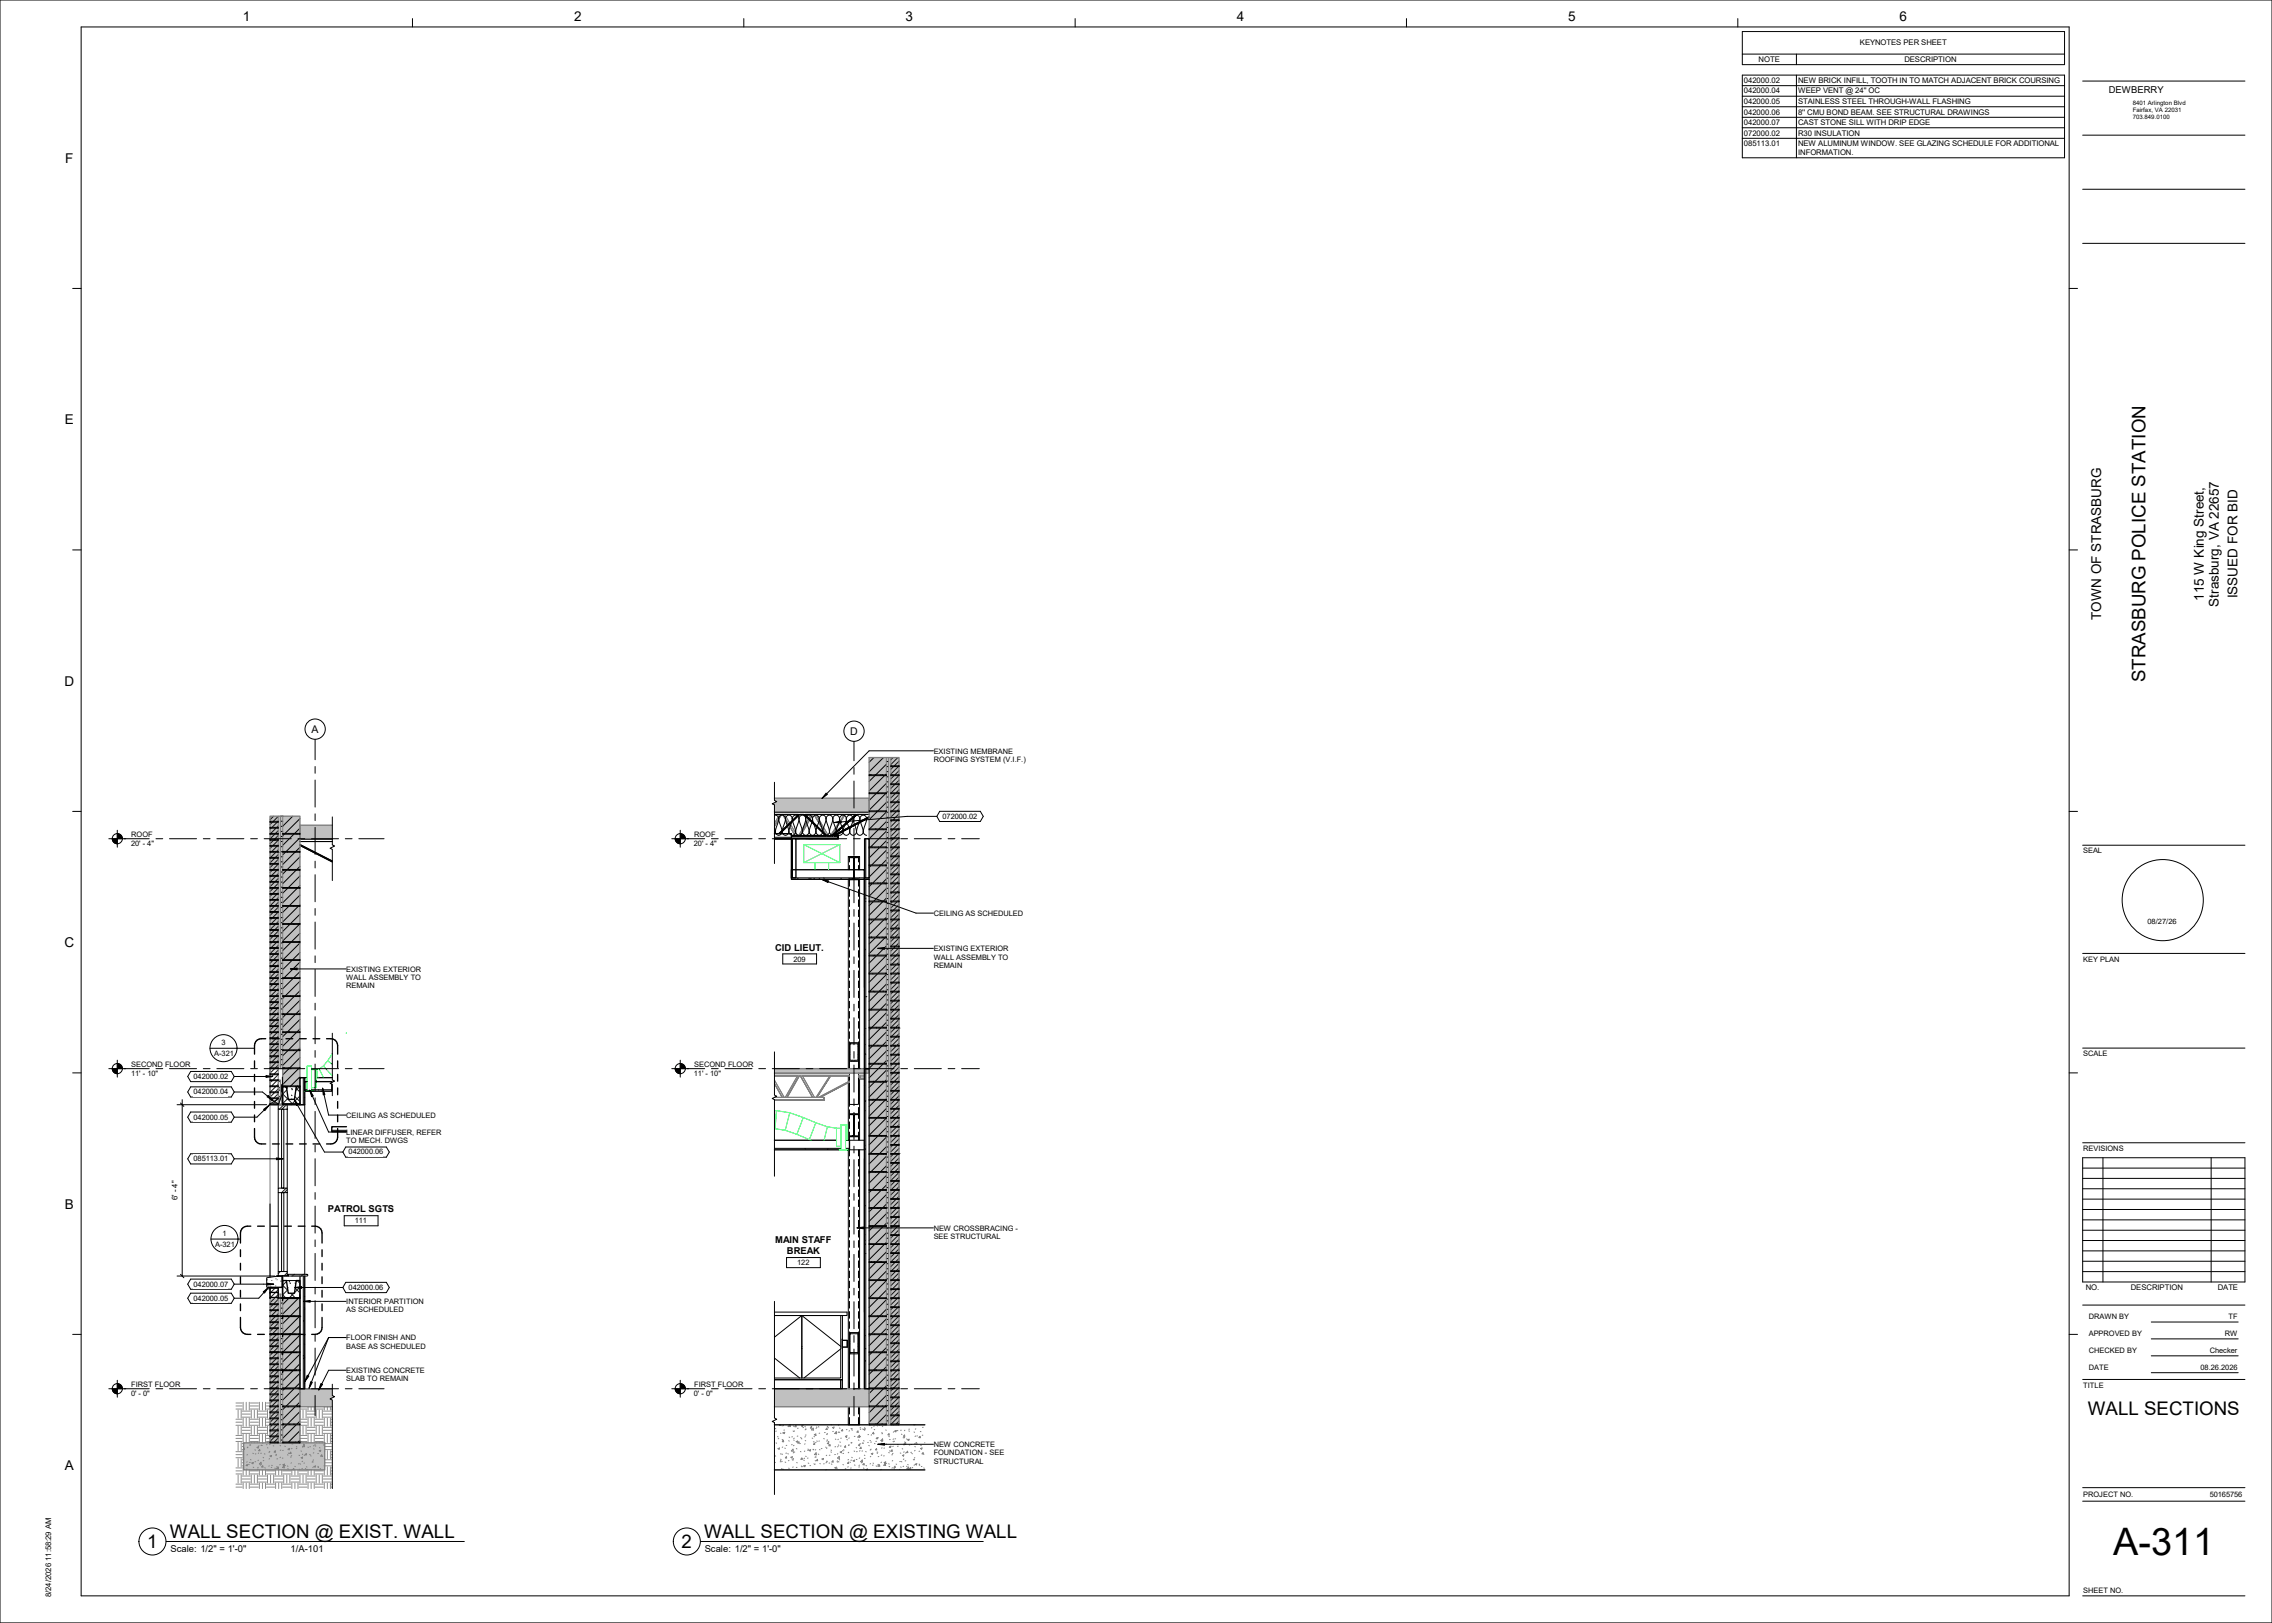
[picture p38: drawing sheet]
<svg xmlns="http://www.w3.org/2000/svg" width="1067mm" height="762mm" viewBox="0 0 1067 762" stroke-linecap="round" stroke-linejoin="round" font-family="sans-serif">
<defs><g id="words">
<text font-size="17.8" x="992" y="730">A-311</text>
<g font-size="8.8">
<text x="1007" y="320" transform="rotate(-90 1007 320)">STRASBURG POLICE STATION</text>
<text x="980" y="664">WALL SECTIONS</text>
<text x="80" y="722">WALL SECTION @ EXIST. WALL</text>
<text x="331" y="722">WALL SECTION @ EXISTING WALL</text>
<text x="69" y="727">1</text>
<text x="320" y="727">2</text>
</g>
<g font-size="6.3">
<text x="114" y="10">1</text>
<text x="270" y="10">2</text>
<text x="425" y="10">3</text>
<text x="581" y="10">4</text>
<text x="736" y="10">5</text>
<text x="892" y="10">6</text>
<text x="31" y="76">F</text>
<text x="30" y="199">E</text>
<text x="1051" y="281" transform="rotate(-90 1051 281)">ISSUED FOR BID</text>
<text x="1035" y="282" transform="rotate(-90 1035 282)">115 W King Street,</text>
<text x="1042" y="285" transform="rotate(-90 1042 285)">Strasburg, VA 22657</text>
<text x="987" y="291" transform="rotate(-90 987 291)">TOWN OF STRASBURG</text>
<text x="30" y="322">D</text>
<text x="30" y="445">C</text>
<text x="30" y="567">B</text>
<text x="30" y="690">A</text>
</g>
<g font-size="5">
<text x="146" y="344">A</text>
<text x="399" y="345">D</text>
</g>
<g font-size="4.4">
<text x="990" y="44">DEWBERRY</text>
<text x="364" y="446">CID LIEUT.</text>
<text x="154" y="569">PATROL SGTS</text>
<text x="364" y="584">MAIN STAFF</text>
<text x="369" y="589">BREAK</text>
<text x="80" y="729">Scale:</text>
<text x="94" y="729">1/2&quot; = 1'-0&quot;</text>
<text x="136" y="729">1/A-101</text>
<text x="331" y="729">Scale:</text>
<text x="345" y="729">1/2&quot; = 1'-0&quot;</text>
</g>
<g font-size="3.6">
<text x="873" y="21">KEYNOTES PER SHEET</text>
<text x="826" y="29">NOTE</text>
<text x="894" y="29">DESCRIPTION</text>
<text x="819" y="39">042000.02</text>
<text x="844" y="39">NEW BRICK INFILL, TOOTH IN TO MATCH ADJACENT BRICK COURSING</text>
<text x="819" y="44">042000.04</text>
<text x="844" y="44">WEEP VENT @ 24'' OC</text>
<text x="819" y="49">042000.05</text>
<text x="819" y="54">042000.06</text>
<text x="844" y="49">STAINLESS STEEL THROUGH-WALL FLASHING</text>
<text x="844" y="54">8'' CMU BOND BEAM. SEE STRUCTURAL DRAWINGS</text>
<text x="819" y="59">042000.07</text>
<text x="844" y="59">CAST STONE SILL WITH DRIP EDGE</text>
<text x="819" y="64">072000.02</text>
<text x="844" y="64">R30 INSULATION</text>
<text x="819" y="69">085113.01</text>
<text x="844" y="69">NEW ALUMINUM WINDOW. SEE GLAZING SCHEDULE FOR ADDITIONAL</text>
<text x="844" y="73">INFORMATION.</text>
<text x="83" y="563" transform="rotate(-90 83 563)">6' - 4&quot;</text>
<text x="979" y="605">NO.</text>
<text x="1001" y="605">DESCRIPTION</text>
<text x="1041" y="605">DATE</text>
<text x="24" y="750" transform="rotate(-90 24 750)">8/24/2026 11:58:29 AM</text>
</g>
<g font-size="3.5">
<text x="438" y="354">EXISTING MEMBRANE</text>
<text x="438" y="358">ROOFING SYSTEM (V.I.F.)</text>
<text x="443" y="384">072000.02</text>
<text x="62" y="393">ROOF</text>
<text x="326" y="393">ROOF</text>
<text x="62" y="397">20' -</text>
<text x="69" y="397">4&quot;</text>
<text x="326" y="397">20' -</text>
<text x="333" y="397">4&quot;</text>
<text x="978" y="401">SEAL</text>
<text x="438" y="430">CEILING AS SCHEDULED</text>
<text x="1008" y="434">08/27/26</text>
<text x="438" y="447">EXISTING EXTERIOR</text>
<text x="373" y="451">209</text>
<text x="438" y="451">WALL ASSEMBLY TO</text>
<text x="438" y="454">REMAIN</text>
<text x="978" y="451">KEY PLAN</text>
<text x="163" y="456">EXISTING EXTERIOR</text>
<text x="163" y="460">WALL ASSEMBLY TO</text>
<text x="163" y="464">REMAIN</text>
<text x="104" y="491">3</text>
<text x="101" y="496">A-321</text>
<text x="978" y="496">SCALE</text>
<text x="62" y="501">SECOND FLOOR</text>
<text x="326" y="501">SECOND FLOOR</text>
<text x="62" y="505">11' -</text>
<text x="69" y="505">10&quot;</text>
<text x="91" y="507">042000.02</text>
<text x="326" y="505">11' -</text>
<text x="334" y="505">10&quot;</text>
<text x="91" y="514">042000.04</text>
<text x="91" y="526">042000.05</text>
<text x="163" y="525">CEILING AS SCHEDULED</text>
<text x="163" y="533">LINEAR DIFFUSER, REFER</text>
<text x="163" y="537">TO MECH. DWGS</text>
<text x="91" y="545">085113.01</text>
<text x="164" y="542">042000.06</text>
<text x="978" y="540">REVISIONS</text>
<text x="167" y="574">111</text>
<text x="104" y="580">1</text>
<text x="438" y="578">NEW CROSSBRACING -</text>
<text x="438" y="582">SEE STRUCTURAL</text>
<text x="101" y="586">A-321</text>
<text x="374" y="594">122</text>
<text x="91" y="604">042000.07</text>
<text x="164" y="606">042000.06</text>
<text x="91" y="611">042000.05</text>
<text x="163" y="616">AS SCHEDULED</text>
<text x="163" y="612">INTERIOR PARTITION</text>
<text x="981" y="619">DRAWN BY</text>
<text x="1046" y="619">TF</text>
<text x="163" y="629">FLOOR FINISH AND</text>
<text x="981" y="627">APPROVED BY</text>
<text x="1045" y="627">RW</text>
<text x="163" y="633">BASE AS SCHEDULED</text>
<text x="981" y="635">CHECKED BY</text>
<text x="1038" y="635">Checker</text>
<text x="163" y="645">EXISTING CONCRETE</text>
<text x="981" y="643">DATE</text>
<text x="1033" y="643">08.26.2026</text>
<text x="62" y="651">FIRST FLOOR</text>
<text x="163" y="649">SLAB TO REMAIN</text>
<text x="326" y="651">FIRST FLOOR</text>
<text x="978" y="651">TITLE</text>
<text x="62" y="656">0' -</text>
<text x="67" y="656">0&quot;</text>
<text x="326" y="656">0' -</text>
<text x="332" y="656">0&quot;</text>
<text x="438" y="679">NEW CONCRETE</text>
<text x="438" y="683">FOUNDATION - SEE</text>
<text x="438" y="687">STRUCTURAL</text>
<text x="978" y="703">PROJECT NO.</text>
<text x="1038" y="703">50165756</text>
<text x="978" y="748">SHEET NO.</text>
</g>
<g font-size="2.8">
<text x="1001" y="49">8401 Arlington Blvd</text>
<text x="1001" y="53">Fairfax, VA 22031</text>
<text x="1001" y="56">703.849.0100</text>
</g>
</g></defs>
<path d="M141 387h15v7h-15z" fill="#c0c0c0"/>
<g fill="#fff">
<path d="M156 531h7h-7z"/>
<path d="M156 529h7v2h-7z"/>
</g>
<g fill="#c0c0c0">
<path d="M127 383h4v294h-4z"/>
<path d="M131 383h1v294h-1z"/>
<path d="M132 383h1v294h-1z"/>
<path d="M133 383h8v294h-8z"/>
</g>
<path d="M127 519h14v46h-14z" fill="#fff"/>
<g fill="#c0c0c0">
<path d="M141 652h16v8h-16z"/>
<path d="M114 677h38v13h-38z"/>
</g>
<g fill="#fff">
<path d="M127 565h14v34h-14z"/>
<path d="M141 394h15z"/>
<path d="M141 394h15v1h-15z"/>
<path d="M141 396h15v9h-15z"/>
<path d="M132 560h1v37h-1z"/>
<path d="M132 521h1v37h-1z"/>
<path d="M131 519h4v80h-4z"/>
<path d="M131 521h4v37h-4z"/>
<path d="M131 560h4v37h-4z"/>
<path d="M133 677h8z"/>
<path d="M133 669h8z"/>
<path d="M133 660h8z"/>
<path d="M133 652h8z"/>
<path d="M133 643l8 1z"/>
<path d="M133 635h8z"/>
<path d="M133 626l8 1z"/>
<path d="M133 618h8z"/>
<path d="M133 609l8 1z"/>
<path d="M127 677h4z"/>
<path d="M127 674l4 1z"/>
<path d="M127 671h4v1h-4z"/>
<path d="M127 669h4z"/>
<path d="M127 666h4z"/>
<path d="M127 663h4h-4z"/>
<path d="M127 660h4z"/>
<path d="M127 657l4 1z"/>
<path d="M127 654h4v1h-4z"/>
<path d="M127 652h4z"/>
<path d="M127 649h4z"/>
<path d="M127 646h4h-4z"/>
<path d="M127 643l4 1z"/>
<path d="M127 640l4 1z"/>
<path d="M127 637h4v1h-4z"/>
<path d="M127 635h4z"/>
<path d="M127 632h4z"/>
<path d="M127 629h4h-4z"/>
<path d="M127 626l4 1z"/>
<path d="M127 623l4 1z"/>
<path d="M127 621h4h-4z"/>
<path d="M127 618h4z"/>
<path d="M127 615h4z"/>
<path d="M127 612h4v1h-4z"/>
<path d="M132 643h7z"/>
<path d="M132 635h7z"/>
<path d="M132 626l7 1z"/>
<path d="M132 618h7z"/>
<path d="M132 610h7z"/>
<path d="M133 518l8 1z"/>
<path d="M133 510h8z"/>
<path d="M133 501l8 1z"/>
<path d="M133 493h8z"/>
<path d="M133 484l8 1z"/>
<path d="M133 476h8z"/>
<path d="M133 467l8 1z"/>
<path d="M133 459h8z"/>
<path d="M133 451h8z"/>
<path d="M133 442h8z"/>
<path d="M133 434h8z"/>
<path d="M133 425l8 1z"/>
<path d="M133 417h8z"/>
<path d="M133 408l8 1z"/>
<path d="M133 400h8z"/>
<path d="M133 391l8 1z"/>
<path d="M127 518l4 1z"/>
<path d="M127 515l4 1z"/>
<path d="M127 513h4h-4z"/>
<path d="M127 510h4z"/>
<path d="M127 507h4z"/>
<path d="M127 504h4v1h-4z"/>
<path d="M127 501l4 1z"/>
<path d="M127 499h4z"/>
<path d="M127 496h4h-4z"/>
<path d="M127 493h4z"/>
<path d="M127 490h4z"/>
<path d="M127 487h4v1h-4z"/>
<path d="M127 484l4 1z"/>
<path d="M127 482h4z"/>
<path d="M127 479h4h-4z"/>
<path d="M127 476h4z"/>
<path d="M127 473h4z"/>
<path d="M127 470h4v1h-4z"/>
<path d="M127 467l4 1z"/>
<path d="M127 465h4z"/>
<path d="M127 462h4h-4z"/>
<path d="M127 459h4z"/>
<path d="M127 456l4 1z"/>
<path d="M127 453h4v1h-4z"/>
<path d="M127 451h4z"/>
<path d="M127 448h4z"/>
<path d="M127 445h4h-4z"/>
<path d="M127 442h4z"/>
<path d="M127 439l4 1z"/>
<path d="M127 436h4v1h-4z"/>
<path d="M127 434h4z"/>
<path d="M127 431h4z"/>
<path d="M127 428h4h-4z"/>
<path d="M127 425l4 1z"/>
<path d="M127 422l4 1z"/>
<path d="M127 419h4v1h-4z"/>
<path d="M127 417h4z"/>
<path d="M127 414h4z"/>
<path d="M127 411h4h-4z"/>
<path d="M127 408l4 1z"/>
<path d="M127 405l4 1z"/>
<path d="M127 403h4h-4z"/>
<path d="M127 400h4z"/>
<path d="M127 397h4z"/>
<path d="M127 394h4v1h-4z"/>
<path d="M127 391l4 1z"/>
<path d="M127 388l4 1z"/>
<path d="M127 386h4h-4z"/>
<path d="M142 506h1v146h-1z"/>
<path d="M141 506h1v146h-1z"/>
<path d="M141 519h2v79h-2z"/>
<path d="M155 485h8v29h-8z"/>
<path d="M155 650h8v49h-8z"/>
<path d="M111 658h45v41h-45z"/>
<path d="M135 510h4v6h-4z"/>
<path d="M133 510h8v8h-8z"/>
<path d="M127 502h14v17h-14z"/>
<path d="M127 502h4v16h-4z"/>
<path d="M131 507h1v11h-1z"/>
<path d="M130 511h3v8h-3z"/>
<path d="M135 601h4v6h-4z"/>
<path d="M133 601h8v8h-8z"/>
<path d="M125 599h8v5h-8z"/>
<path d="M127 599h14v9h-14z"/>
<path d="M127 599h3v1h-3z"/>
<path d="M127 605h4v2h-4z"/>
<path d="M127 609h4v1h-4z"/>
<path d="M127 607h4v2h-4z"/>
<path d="M143 512h13h-13z"/>
<path d="M143 508h13v4h-13z"/>
<path d="M155 384h8v29h-8z"/>
<path d="M135 598h10v1h-10z"/>
<path d="M146 506h2v5h-2z"/>
<path d="M146 502h2v4h-2z"/>
<path d="M144 501h2v11h-2z"/>
<path d="M154 495h2v5h-2z"/>
<path d="M155 502h1v3h-1z"/>
<path d="M152 498h4v6h-4z"/>
<path d="M152 504h4v2h-4z"/>
<path d="M150 501h5v5h-5z"/>
<path d="M151 506h1z"/>
<path d="M149 502h3v4h-3z"/>
<path d="M148 502h1v4h-1z"/>
</g>
<g fill="none" stroke="#7f7f7f" stroke-width=".47">
<path d="M127 502h4v16h-4zM127 502v17h14v-9M131 518h1l1-7v8h-4M131 502h2v8M131 507h1v8l-1 3zM129 599h.1M135 599h-2v2M137 599h4v9M125 601h.1M126 602v1M126 604h.1M127 604h.1"/>
<path d="M128 601h-1M130 604h-1M130 600h-1M130 601h.1M131 607v-2h-4v2M131 608h2M132 601v1M132 604h1M133 604h-6v4M116 680h.1M116 679h.1M117 678v1"/>
<path d="M117 678h1M121 680v-1v1zM122 679h-1M123 679h.1M123 677v1M125 678h.1M126 680h.1M126 677v1M127 678h.1M128 679h1M129 678h.1M131 677h.1"/>
<path d="M132 679h.1M132 677v1M132 677h-1M134 679h.1M137 678h.1M137 678h1M139 679h.1M142 679l1-1v1zM142 679h.1M142 678h1M145 679v1M146 679h-1"/>
<path d="M147 679h.1M148 678h.1M148 679h.1M150 680h.1M152 678h.1M114 680h1h-1M116 690h.1M116 688h.1M116 686h.1M116 683h.1M117 687v1M118 687h-1"/>
<path d="M118 685h.1M118 687h1zM119 682h.1M119 689h.1M120 681h.1M120 686h.1M120 683h.1M121 689h.1M121 690h.1M121 686h.1M121 682h.1M122 681h-1z"/>
<path d="M122 688h.1M123 687h-1zM123 682h-1M123 688v1zM124 684h.1M124 686h.1M124 683h.1M124 689h1M126 688h.1M127 685h-1M127 682h-1M127 681l-1 1"/>
<path d="M127 684l1-1-1 1zM128 688h.1M128 689h-1M129 689h.1M129 681v1zM129 683h1M130 683h.1M130 689h.1M130 685h.1M131 689h-1zM132 688h-1M132 684h-1"/>
<path d="M132 681h.1M133 688l1-1-1 1zM133 685h.1M133 688h.1M133 681h.1M133 688l1 1h-1zM134 688h.1M135 683h.1M135 688h.1M135 690h.1M135 680h1v1zM135 682h1"/>
<path d="M136 681h-1M137 682h-1zM137 684h-1M137 687h.1M137 683v1M137 680h.1M138 689v1h-1zM138 688l1 1M139 680h.1M140 683h1M140 687h.1M141 690h.1"/>
<path d="M141 687h.1M141 681h1M141 684h1v1zM142 689v1M142 686h.1M142 683h.1M143 687h.1M143 683h.1M143 689l1 1M144 682v1h-1zM144 689h.1M144 690h.1"/>
<path d="M145 690h.1M146 683h-1M146 683v1M146 690h.1M147 686h.1M147 689h.1M147 680h.1M147 685v1M147 682h.1M147 689l1-1v1zM149 689h1M149 688l1 1"/>
<path d="M150 682h-1M150 681h1h-1zM151 690h-1M151 683v1zM151 684h1M152 688h.1M152 685h.1M152 681h.1"/>
</g>
<g fill="none" stroke="#131313" stroke-width=".47">
<path d="M127 389h.1M128 397l-1 1M128 386l-1 1M128 395l-1 1M128 383l-1 2M129 392l-2 2M130 389l-3 3M130 397l-2 3M130 386l-2 2M131 395l-3 2M131 386h.1M131 388h-1"/>
<path d="M131 397h-1M131 399l-1 1M131 383l-3 3M131 390l-2 1M131 392l-2 2M127 414h.1M127 411v1M127 400v1M128 420l-1 1M128 409l-1 1M128 417l-1 2M128 406l-1 1"/>
<path d="M129 414l-2 2M129 403l-2 2M129 411l-2 3M129 400l-2 3M130 420l-2 2M130 409l-2 2M131 410l-1 1M131 419h-1M131 403l-2 2M131 406l-3 2M131 412l-2 2M131 417l-3 2"/>
<path d="M131 415l-2 2M131 408h-1M131 401l-2 2M127 436h.1M127 434h.1M127 423h.1M128 431l-1 1M128 440l-1 1M128 428l-1 2M129 437l-2 2M129 426l-2 2M129 434l-2 2"/>
<path d="M129 423l-2 2M130 431l-3 3M131 421l-1 1M131 430l-1 1M131 424l-2 1M131 428l-3 3M131 433l-1 1M131 439l-3 3M131 426l-2 2M131 435l-2 1M131 437l-2 2M127 457h.1"/>
<path d="M127 445v1M128 454h-1M128 442l-1 1M128 451l-1 1M129 459l-2 2M129 448l-2 2M129 457l-2 2M129 445l-2 3M130 454l-3 2M130 442l-3 3M131 455l-1 1M131 448l-3 3"/>
<path d="M131 457l-2 2M131 460l-3 2M131 442h-1M131 451l-3 2M131 444l-1 1M131 453h-1M131 446l-2 2M127 468h.1M127 479h.1M127 476v1M127 465v1M128 473l-1 2"/>
<path d="M128 462l-1 1M129 471l-2 1M129 479l-2 2M129 468l-2 2M130 476l-3 3M130 465l-3 2M130 473l-2 3M130 462l-2 3M131 464l-1 1M131 466l-1 1M131 475l-1 1M131 469l-2 1"/>
<path d="M131 478l-2 1M131 471l-3 2M131 480l-2 2M131 462h-1M131 473h-1M127 490h.1M127 499h.1M127 488h.1M128 496l-1 1M128 485l-1 1M128 493l-1 2M128 482l-1 2"/>
<path d="M129 490l-2 3M129 499l-2 3M130 488l-3 2M130 496l-2 3M130 485l-2 2M131 493l-3 3M131 484h.1M131 487h-1M131 489l-2 1M131 496h-1M131 498l-1 1M131 482l-3 2"/>
<path d="M131 491l-2 2M131 500l-2 1M127 609h.1M127 618h.1M128 615l-1 1M128 613l-1 1M129 610l-2 2M129 618l-2 3M130 615l-3 3M130 613l-2 2M131 615h-1M131 612h-1"/>
<path d="M131 617l-1 1M131 610l-2 2M131 619l-2 2M127 629v1M127 638v1M128 627h-1M128 635l-1 1M128 624l-1 1M129 632l-2 2M129 621l-2 2M129 629l-2 3M130 638l-3 2"/>
<path d="M130 627l-3 2M130 624l-2 2M131 628l-1 1M131 637h-1M131 621l-3 2M131 639l-1 1M131 630l-2 2M131 633l-3 2M131 624h-1M131 626h-1M131 635l-3 2M127 641h.1"/>
<path d="M127 652h.1M127 649v1M128 658l-1 1M128 646l-1 2M128 655l-1 2M129 644l-2 1M129 652l-2 2M129 641l-2 2M130 649l-3 3M130 658l-2 2M130 646l-2 3M131 648l-1 1"/>
<path d="M131 657h.1M131 641l-2 2M131 650l-2 2M131 659l-1 1M131 644l-3 2M131 653l-2 1M131 655l-3 2M131 646h-1M127 674h.1M127 663h.1M127 672h.1M127 660v1"/>
<path d="M128 669l-1 1M128 666l-1 2M129 675l-2 2M129 663l-2 3M130 672l-3 2M130 660l-3 3M130 669l-2 2M131 666l-3 3M131 677h.1M131 675l-2 2M131 668v1M131 662l-2 1"/>
<path d="M131 671h-1M131 664l-2 2M131 673l-2 1"/>
</g>
<g fill="none" stroke="#000" stroke-width=".47">
<path d="M127 394h4v1M127 394h.1M127 400h4zM127 397h4zM127 394v1h4M127 391l4 1zM127 388l4 1zM127 386h4h-4zM128 391v1M128 386h.1M128 397h.1M128 400h.1"/>
<path d="M129 394h.1M129 388v1M129 394v1M130 397h.1M131 394v1M132 383h1M132 386h1M132 390h1M132 393h1M132 395h1M132 398h1M133 400h8h-9"/>
<path d="M133 391l8 1zM133 383h.1M133 392h.1M135 400h.1M136 391h.1M137 383l-4 5h-1M138 392l-5 5M138 391h.1M139 391v1M141 397l15 8M141 396l15 8M141 395h15"/>
<path d="M141 394h15M141 389l-3 2M141 393l-7 7M141 398l-2 2M141 384l-7 7M156 384v13h1l-2 1 1 1v14M127 403h.1M127 419h4v1h-4zM127 417h4zM127 414h4zM127 411h4h-4zM127 408l4 1z"/>
<path d="M127 405l4 1zM127 403h4h-4zM127 400h.1M127 411h.1M128 419v1M128 414h.1M128 420h.1M128 417h.1M128 409h.1M128 403h.1M129 406h.1M129 403h.1"/>
<path d="M129 417h.1M130 405v1M130 419v1M130 411h.1M130 417h.1M131 400h.1M132 417h9h-8M132 402h1M132 405h1M132 407h1M132 409h1M132 412h1"/>
<path d="M132 414h1M132 419h1M133 408l8 1zM134 400l-1 1M134 409l-1 1M135 417l-2 2M136 408h.1M137 408h.1M138 400l-5 6M139 408h.1M139 409l-6 6M140 417l-7 7"/>
<path d="M141 402l-6 6M141 407l-2 1M141 411l-6 6M141 416l-1 1M127 439l4 1zM127 436h4v1h-4zM127 434h4zM127 431h4zM127 428h4h-4zM127 425l4 1zM127 422l4 1zM127 431h.1"/>
<path d="M127 434h1M128 431h.1M129 434h.1M129 436v1M130 434h.1M130 437h.1M132 421h1M132 424h1M132 426h1M132 431h1M132 433h1M132 436h1"/>
<path d="M132 438h1M133 434h8zM133 425l8 1zM134 425h.1M136 426l-3 2h-1M136 434h.1M136 434l-3 3M137 425h.1M138 425v1M140 425h.1M140 426l-7 7M141 434h-1"/>
<path d="M141 420l-5 5M141 425h-1M141 429l-5 5M141 434l-8 8M141 438l-4 4M127 459h4zM127 456l4 1zM127 453h4v1h-4zM127 451h4zM127 448h4zM127 445h4h-4zM127 442h4z"/>
<path d="M127 456h.1M127 459h.1M128 451h.1M128 453h.1M129 442h.1M129 451h.1M132 459h9h-8M132 440h1M132 443h1M132 445h1M132 448h1M132 450h1"/>
<path d="M132 452h1M132 455h1M132 457h1M133 451h8zM133 442h8zM133 459v1M133 451h.1M133 442h.1M134 459h.1M135 442h.1M136 459h.1M137 442l-4 4"/>
<path d="M137 451l-4 4M138 459l-5 5h-1M140 442h.1M141 451h.1M141 443l-8 8M141 447l-4 4M141 452l-8 7M141 456l-3 3M127 479h4h-4zM127 476h4zM127 473h4zM127 470h4v1h-4z"/>
<path d="M127 467l4 1zM127 465h4zM127 462h4h-4zM127 468h.1M127 470h.1M127 471h.1M128 476h.1M128 473h.1M129 470v1M129 476h1M130 473h.1M130 468h.1"/>
<path d="M132 462h1M132 467h1M132 469h1M132 471h1M132 474h1M132 478h1M133 476h8h-9M133 467l8 1zM133 476h.1M134 468l-1 1M134 476l-1 2M135 476h.1"/>
<path d="M136 467v1M137 476h.1M138 468h.1M138 468l-5 5M139 476l-6 6M139 476h.1M140 467v1M141 461l-7 7M141 465l-2 2M141 470l-6 6M141 474l-2 2M141 479l-6 5"/>
<path d="M127 499h4zM127 496h4h-4zM127 493h4zM127 490h4zM127 487h4v1h-4zM127 484l4 1zM127 482h4zM127 493h.1M128 499h.1M128 488h.1M129 493h.1M129 482h.1"/>
<path d="M132 493h9h-8M132 481h1M132 483h1M132 486h1M132 488h1M132 490h1M132 495h1M132 498h1M132 500h1M133 484l8 1zM135 485l-2 2M135 484v1"/>
<path d="M135 493l-2 3M136 484h.1M136 493h-1M138 493h.1M139 485l-6 6M140 493l-7 7M141 483l-1 1M141 488l-5 5M141 492l-1 1M141 497l-5 5M156 485v22l1 1-2 1h1v5M127 518h4"/>
<path d="M127 518l4 1M127 516h4M127 513h4h-4zM127 510h4zM127 507h4zM127 504h4v1h-4zM127 501l4 1zM127 516l4 2M127 519v-1l-1 1M127 513h.1M127 507h.1M128 507h.1"/>
<path d="M128 510h.1M128 516h.1M128 513h1M129 504v1M129 510h.1M130 515v1M131 518v1M131 516l-4 2M131 519h4v2h-4zM133 511h-1M133 515v4M133 510v3"/>
<path d="M133 506l-1 7M133 518l10 1v79M133 518l8 1M133 510h8zM133 501l8 1zM133 518l-1 1M133 509a15 15 0 0 1-3 9M133 517h-1M133 519h.1M133 501h.1M134 510h.1M135 511h.1"/>
<path d="M135 501h.1M136 502l-3 3M136 518h.1M136 510h.1M137 519h.1M137 511h.1M137 514h.1M137 516h.1M137 511v1M139 510h.1M140 510h.1M140 502l-7 7"/>
<path d="M141 501h.1M141 506h3M141 506l-4 4M141 510h.1M142 506v13M143 515h.1M143 512h1M146 512h10M148 506h8M150 512h.1M151 512h.1M131 521v37"/>
<path d="M132 521h1v37h-1zM135 521v37M156 531h7M131 560v37M131 558h4v2h-4zM132 560h1v37h-1zM135 560v37M127 565v35M130 599h1M131 597h4v2h-4zM132 599v6h-5h-1M135 598h.1"/>
<path d="M135 599h-2v3M135 598h9l1 1h-10zM141 599v6M142 599v53M126 604h-1v-4l8-1v5h-7M127 609h.1M127 618h4zM127 615h4zM127 612h4v1h-4zM127 609v1M127 618h.1M127 612h.1"/>
<path d="M128 618h.1M129 612v1M130 615h.1M130 618h.1M130 609h11l-8 1M131 609v1M132 612h1M132 614h1M132 617h1M132 619h1M132 618h7zM132 610h7z"/>
<path d="M133 604v3M133 618v1v-1M133 609v2v-1M133 609v1M133 618h.1M133 618h-6h6M133 609h.1M133 618h8M133 610h.1M134 609v1M134 610h.1M134 601h5"/>
<path d="M135 604v1M135 609h.1M135 610l-2 2M136 602h.1M136 618l-3 3h-1M136 618h.1M136 602v1M138 609h.1M138 618h.1M139 618h.1M139 602v1M140 610h.1"/>
<path d="M140 610l-7 7M141 618h.1M141 613l-5 5M141 618l-8 8M143 605h.1M143 609h.1M143 615h.1M143 614h.1M127 635h14h-8M127 637h4v1h-4zM127 635h4M127 632h4z"/>
<path d="M127 629h4h-4zM127 626l4 1zM127 623l4 1zM127 621h4h-4zM127 637v1M128 635h-1M128 632h.1M129 621h.1M129 635h.1M129 626h.1M130 623l-1 1M130 637l-1 1"/>
<path d="M130 629h.1M132 626h9l-8 1M132 624h1M132 628h1M132 631h1M132 633h1M132 636h1M132 638h1M132 635h7zM132 626l7 1zM133 635v1v-1M133 626v2v-1"/>
<path d="M133 635h.1M133 627h.1M133 635h-6M133 626h-6h6M133 626h.1M136 626h.1M137 627l-4 3M137 635h.1M137 635l-4 4M138 626h.1M139 635h.1M141 622l-4 4"/>
<path d="M141 627l-8 8M141 631l-4 4M141 636l-8 7M142 638h1M143 636l-1 1M143 620h-1M143 627h.1M143 631h.1M143 637h.1M127 657l4 1zM127 654h4v1h-4zM127 652h4z"/>
<path d="M127 649h4zM127 646h4h-4zM127 643l4 1zM127 640l4 1zM127 640v1M128 658h.1M128 652h.1M128 646h.1M128 641h.1M129 643h.1M129 646h.1M130 652h.1"/>
<path d="M130 643v1M130 640h.1M130 654v1M130 646h.1M132 640h1M132 643h1M132 645h1M132 648h1M132 650h1M132 652h1M132 655h1M132 657h1"/>
<path d="M132 659h1M132 643h7zM133 643v2v-2M133 652h8zM133 643l8 1zM133 643h-6h6M133 643h.1M133 644h.1M134 652l-1 1M134 652h.1M134 643h1M137 652h.1"/>
<path d="M138 644l-5 4M138 652l-5 5M139 643h.1M140 652h.1M140 643h1M141 640l-3 3M141 645l-7 7M141 649l-3 3M141 654l-7 6M141 658l-2 2M143 649h.1M143 652h13"/>
<path d="M156 650v5l1 1-2 1h1v42M127 677h4zM127 674l4 1zM127 671h4v1h-4zM127 669h4zM127 666h4zM127 663h4h-4zM127 660h4zM127 660h.1M127 663h.1M129 669h.1M130 666h.1"/>
<path d="M130 669h.1M132 664h1M132 667h1M132 671h1M132 674h1M132 676h1M133 660h.1M133 677h8zM133 669h8h-9M133 669h.1M133 660h8zM134 677h.1"/>
<path d="M134 660l-1 2h-1M135 669l-2 2M135 660h.1M136 677h.1M136 677h1M139 660l-6 6M139 677h.1M139 669l-6 6M140 660h.1M140 677h.1M141 677h.1M141 663l-6 6"/>
<path d="M141 667l-2 2M141 672l-5 5M141 676l-1 1"/>
</g>
<g fill="none" stroke="#191919" stroke-width=".47">
<path d="M127 510v1M128 507l-1 1M128 516l-1 1M128 505l-1 1M129 513l-2 2M129 502l-2 2M129 510l-2 3M130 507l-2 3M131 509l-1 1M131 518h-1M131 502l-2 2M131 505l-3 2"/>
<path d="M131 514l-2 1M131 516l-3 2M131 507h-1M131 511l1 1M131 507l1 1M132 510l-3 3M132 514l-1 1v1M133 518h.1M133 519l-2 2M134 510l1 1M134 519l-2 2M135 512l-2 2 4 4"/>
<path d="M135 516l-2 2M138 515l3 2M139 511l2 2M141 510l-2 2M141 515l-4 3M134 558l-2 2M135 559l-2 1M130 599h.1M132 597l-1 1M135 599h.1M135 598l-2 1M138 598l-1 1"/>
<path d="M142 598l-1 1M127 605h.1M129 605l-2 2M131 608l-2 1M131 606l-4 3M135 602l-2 1 2 3M135 606l-2 2 1 1M136 607l3 2M138 607l-2 2M139 605l2 2M139 601v1M140 601l1 2"/>
<path d="M141 604l-3 3M141 609h-1"/>
</g>
<g fill="none" stroke="#8c8c8c" stroke-width=".47">
<path d="M127 605h.1M129 605h.1M111 659h3M114 658v4M116 658v4M117 658v4M118 659h3M122 658v4M123 658v4M125 658v4M125 659h2M111 662h3"/>
<path d="M111 669h3M111 677h3M111 660h3M111 668h3M111 675h3M111 666h3M111 674h3M112 662v4M112 670v3M112 677v4M113 662v4M113 670v3"/>
<path d="M113 677v4M114 665h4M114 673h4M114 664h4M114 672h4M114 679h.1M114 663h4M114 670h4M114 678h.1M114 666v4M114 673v4M116 666v4"/>
<path d="M116 673v4M117 666v4M117 673v4M118 662h3M118 669h3M118 677h3M118 660h3M118 668h3M118 675h3M118 666h3M118 674h3M118 662v4"/>
<path d="M118 670v3M118 677h.1M119 662v4M119 670v3M119 677h.1M121 662v4M121 670v3M121 677h.1M121 665h4M121 673h4M121 664h4M121 672h4"/>
<path d="M121 663h4M121 670h4M122 666v4M122 673v4M123 666v4M123 673v4M125 666v4M125 673v4M125 662h2M125 669h2M125 677h2M125 660h2"/>
<path d="M125 668h2M125 675h2M125 666h2M125 674h2M126 662v4M126 670v3M126 677h.1M141 662h3M141 669h3M141 677h3M141 668h3M141 675h3"/>
<path d="M141 666h3M141 674h3M141 662v4M141 670v3M141 677h.1M142 662v4M142 670v3M142 677h.1M144 662v4M144 670v3M144 677h.1M144 665h4"/>
<path d="M144 673h4M144 664h4M144 672h4M144 663h4M144 670h4M145 660v2M145 666v4M145 673v4M146 660v2M146 666v4M146 673v4M148 660v2"/>
<path d="M148 666v4M148 673v4M148 662h4M148 669h4M148 677h4M148 668h4M148 675h4M148 666h4M148 674h4M148 662v4M148 670v3M148 677h.1"/>
<path d="M150 662v4M150 670v3M150 677h.1M151 662v4M151 670v3M151 677h.1M152 665h4M152 673h4M152 664h4M152 672h4M152 663h4M152 670h4"/>
<path d="M152 660v2M152 666v4M152 673v4M152 679h4M152 678h4M154 660v2M154 666v4M154 673v4M155 660v2M155 666v4M155 673v4M156 662h.1"/>
<path d="M156 669h.1M156 677h.1M156 668h.1M156 675h.1M156 666h.1M156 674h.1M111 684h3M111 692h3M111 683h3M111 691h3M111 698h3M111 682h3"/>
<path d="M111 689h3M111 697h3M112 685v4M112 692v4M113 685v4M113 692v4M114 681h.1M114 688h.1M114 696h4M114 687h.1M114 694h4M114 685h.1"/>
<path d="M114 693h4M114 681v4M114 689v3M114 696v3M116 690v2M116 696v3M117 690v2M117 696v3M118 692h3M118 691h3M118 698h3M118 697h3"/>
<path d="M118 692v4M119 692v4M121 692v4M121 696h4M121 694h4M121 693h4M122 690v2M122 696v3M123 690v2M123 696v3M125 690v2M125 696v3"/>
<path d="M125 692h4M125 691h4M125 698h4M125 697h4M126 692v4M127 692v4M128 692v4M129 696h4M129 694h4M129 693h4M129 690v2M129 696v3"/>
<path d="M131 690v2M131 696v3M132 690v2M132 696v3M133 692h4M133 691h4M133 698h4M133 697h4M133 692v4M135 692v4M136 692v4M137 696h3"/>
<path d="M137 694h3M137 693h3M137 690v2M137 696v3M138 690v2M138 696v3M140 690v2M140 696v3M140 692h4M140 691h4M140 698h4M140 697h4"/>
<path d="M141 692v4M142 692v4M144 692v4M144 696h4M144 694h4M144 693h4M145 690v2M145 696v3M146 690v2M146 696v3M148 690v2M148 696v3"/>
<path d="M148 692h4M148 691h4M148 698h4M148 697h4M148 692v4M150 692v4M151 692v4M152 696h4M152 694h4M152 693h4M152 690v2M152 696v3"/>
<path d="M152 681h4M152 688h4M152 687h4M152 685h4M154 681v4M154 689v3M154 696v3M155 681v4M155 689v3M155 696v3M156 684h.1M156 692h.1"/>
<path d="M156 683h.1M156 691h.1M156 698h.1M156 682h.1M156 689h.1M156 697h.1"/>
</g>
<path d="M127 383h14v136h-14zM156 387h-15v7h15M141 605v72h-14v-72M156 652h-15v8h15M114 677h38v13h-38z" fill="none" stroke="#7e7e7e" stroke-width=".63"/>
<path d="M133 510h1l1 6h3l1-6h2v8h-8zM141 506h2v13h-2zM144 508h-1v4h13v-3M148 508h8M163 529h-7v2h7M130 599h5M143 599v53h-2v-47M127 607v-2h4v2M127 607h4v2h-4zM127 604v1M133 601h1l1 6h3l1-6h2v8h-8z" fill="none" stroke="#000" stroke-width=".63"/>
<path d="M131 383v119M132 383v119M133 383v127M130 519h-3v80M135 519h6M127 604v1M131 608v69M132 608v69M133 608v69" fill="none" stroke="#7e7e7e" stroke-width=".47"/>
<g fill="none" stroke="#00ff40" stroke-width=".47">
<path d="M154 498l2 2M156 495h.1M156 495a12 12 0 0 1-8 7M163 485h.1M144 501v11h2v-11v1h2M146 501h-2h2M146 511h2M147 512h-4h4M148 502v9zM148 502v4M149 502v4M150 502l2 4"/>
<path d="M152 501l4 4"/>
</g>
<g fill="#c0c0c0">
<path d="M418 356h4v313h-4z"/>
<path d="M417 356h1v313h-1z"/>
<path d="M416 356h1v313h-1z"/>
<path d="M408 356h8v313h-8z"/>
<path d="M364 502h44v2h-44z"/>
<path d="M363 375h45v6h-45z"/>
</g>
<g fill="#fff">
<path d="M403 402h1v267h-1z"/>
<path d="M399 403h4v266h-4z"/>
<path d="M398 402h1v267h-1z"/>
<path d="M399 523h4v11h-4z"/>
<path d="M399 402h4v11h-4z"/>
<path d="M399 626h4v10h-4z"/>
<path d="M403 635v17z"/>
<path d="M399 636h4v16h-4z"/>
<path d="M399 635v17z"/>
<path d="M399 626v9z"/>
<path d="M403 626v9z"/>
<path d="M399 626h4v9h-4z"/>
<path d="M399 490h4v8h-4z"/>
<path d="M403 498v20z"/>
<path d="M399 498h4v21h-4z"/>
<path d="M399 497v22z"/>
<path d="M399 490v8z"/>
<path d="M403 490v8z"/>
</g>
<path d="M364 652h44v8h-44z" fill="#c0c0c0"/>
<g fill="#fff">
<path d="M364 669h70v21h-70z"/>
<path d="M364 507h4v8h-4z"/>
<path d="M376 505h6v10h-6z"/>
<path d="M369 505h6v10h-6z"/>
<path d="M370 505h5v10h-5z"/>
<path d="M364 504h42z"/>
<path d="M364 504h42v1h-42z"/>
<path d="M404 505h2v1h-2z"/>
<path d="M404 506l2 1z"/>
<path d="M363 515h24v1h-24z"/>
<path d="M364 516l23 1z"/>
<path d="M383 505h7v10h-7z"/>
<path d="M384 505h20v10h-20z"/>
<path d="M368 382h6v10h-6z"/>
<path d="M364 382h3v6h-3z"/>
<path d="M364 383h3v5h-3z"/>
<path d="M382 382h7v10h-7z"/>
<path d="M375 382h7v10h-7z"/>
<path d="M376 383h6v9h-6z"/>
<path d="M390 382h7v10h-7z"/>
<path d="M366 382h22v10h-22z"/>
<path d="M364 381h44z"/>
<path d="M364 381h44v1h-44z"/>
<path d="M372 392h22v2h-22z"/>
<path d="M372 394h22z"/>
<path d="M391 383h17v9h-17z"/>
<path d="M390 382h12v10h-12z"/>
<path d="M364 616h34v2h-34z"/>
<path d="M406 504h1v148h-1z"/>
<path d="M407 504h1v148h-1z"/>
<path d="M377 618h18v29h-18z"/>
<path d="M364 618h12v29h-12z"/>
<path d="M364 618h32v30h-32z"/>
<path d="M395 648h1v4h-1z"/>
<path d="M364 648h31v4h-31z"/>
<path d="M364 539h35v1h-35z"/>
<path d="M364 535h35v4h-35z"/>
<path d="M399 535h7v5h-7z"/>
<path d="M406 413h1v89h-1z"/>
<path d="M407 413h1v89h-1z"/>
<path d="M372 412h34v1h-34z"/>
<path d="M372 408h34v4h-34z"/>
<path d="M408 669h8z"/>
<path d="M408 660h8z"/>
<path d="M408 652h8z"/>
<path d="M408 643l8 1z"/>
<path d="M408 635h8z"/>
<path d="M408 626l8 1z"/>
<path d="M408 618h8z"/>
<path d="M408 609l8 1z"/>
<path d="M408 601h8z"/>
<path d="M408 592l8 1z"/>
<path d="M408 584h8z"/>
<path d="M408 575l8 1z"/>
<path d="M408 567h8z"/>
<path d="M408 559h8z"/>
<path d="M408 550h8z"/>
<path d="M408 542h8z"/>
<path d="M408 533h8z"/>
<path d="M408 525h8z"/>
<path d="M408 516l8 1z"/>
<path d="M408 508h8z"/>
<path d="M408 499l8 1z"/>
<path d="M408 491h8z"/>
<path d="M408 482l8 1z"/>
<path d="M408 474h8z"/>
<path d="M408 465l8 1z"/>
<path d="M408 457h8z"/>
<path d="M408 448l8 1z"/>
<path d="M408 440h8z"/>
<path d="M408 432h8z"/>
<path d="M408 423h8z"/>
<path d="M408 415h8z"/>
<path d="M408 406h8z"/>
<path d="M408 398h8z"/>
<path d="M408 389l8 1z"/>
<path d="M408 381h8z"/>
<path d="M408 372l8 1z"/>
<path d="M408 364h8z"/>
<path d="M418 669h4z"/>
<path d="M418 664l4 1z"/>
<path d="M418 660h4z"/>
<path d="M418 656h4z"/>
<path d="M418 652h4z"/>
<path d="M418 647l4 1z"/>
<path d="M418 643l4 1z"/>
<path d="M418 639h4z"/>
<path d="M418 635h4z"/>
<path d="M418 630l4 1z"/>
<path d="M418 626l4 1z"/>
<path d="M418 622h4z"/>
<path d="M418 618h4z"/>
<path d="M418 614h4z"/>
<path d="M418 609l4 1z"/>
<path d="M418 605h4z"/>
<path d="M418 601h4z"/>
<path d="M418 597h4z"/>
<path d="M418 592l4 1z"/>
<path d="M418 588l4 1z"/>
<path d="M418 584h4z"/>
<path d="M418 580h4z"/>
<path d="M418 575l4 1z"/>
<path d="M418 571l4 1z"/>
<path d="M418 567h4z"/>
<path d="M418 563h4z"/>
<path d="M418 559h4z"/>
<path d="M418 554l4 1z"/>
<path d="M418 550h4z"/>
<path d="M418 546h4z"/>
<path d="M418 542h4z"/>
<path d="M418 537l4 1z"/>
<path d="M418 533h4z"/>
<path d="M418 529h4z"/>
<path d="M418 525h4z"/>
<path d="M418 520l4 1z"/>
<path d="M418 516l4 1z"/>
<path d="M418 512h4z"/>
<path d="M418 508h4z"/>
<path d="M418 503l4 1z"/>
<path d="M418 499l4 1z"/>
<path d="M418 495h4z"/>
<path d="M418 491h4z"/>
<path d="M418 487h4z"/>
<path d="M418 482l4 1z"/>
<path d="M418 478h4z"/>
<path d="M418 474h4z"/>
<path d="M418 470h4z"/>
<path d="M418 465l4 1z"/>
<path d="M418 461l4 1z"/>
<path d="M418 457h4z"/>
<path d="M418 453h4z"/>
<path d="M418 448l4 1z"/>
<path d="M418 444l4 1z"/>
<path d="M418 440h4z"/>
<path d="M418 436h4z"/>
<path d="M418 432h4z"/>
<path d="M418 427l4 1z"/>
<path d="M418 423h4z"/>
<path d="M418 419h4z"/>
<path d="M418 415h4z"/>
<path d="M418 410l4 1z"/>
<path d="M418 406h4z"/>
<path d="M418 402h4z"/>
<path d="M418 398h4z"/>
<path d="M418 393l4 1z"/>
<path d="M418 389l4 1z"/>
<path d="M418 385h4z"/>
<path d="M418 381h4z"/>
<path d="M418 376l4 1z"/>
<path d="M418 372l4 1z"/>
<path d="M418 368h4z"/>
<path d="M418 364h4z"/>
<path d="M418 360h4z"/>
<path d="M364 393h8v1h-8z"/>
<path d="M364 391h8v2h-8z"/>
<path d="M372 394h2v14h-2z"/>
<path d="M372 394v14z"/>
<path d="M407 394h1v18h-1z"/>
<path d="M406 394h1v18h-1z"/>
<path d="M362 611h3v91h-3z"/>
<path d="M362 494h3v58h-3z"/>
<path d="M362 367h3v38h-3z"/>
<path d="M395 629l1 4z"/>
<path d="M396 629h2v3h-2z"/>
<path d="M397 528h1v7h-1z"/>
<path d="M377 397h17v8h-17z"/>
<path d="M364 526v4z"/>
<path d="M364 521h1v5h-1z"/>
<path d="M364 526h6v5h-6z"/>
<path d="M364 521h7v5h-7z"/>
<path d="M369 527h7v6h-7z"/>
<path d="M370 522h7v7h-7z"/>
<path d="M374 529h8v6h-8z"/>
<path d="M376 525h7v6h-7z"/>
<path d="M380 531h7v4h-7z"/>
<path d="M382 527h6v6h-6z"/>
<path d="M387 533h6v2h-6z"/>
<path d="M387 529h6v5h-6z"/>
<path d="M393 534h2v4h-2z"/>
<path d="M393 530h2v4h-2z"/>
<path d="M395 528h2v12h-2z"/>
<path d="M383 405h6v3h-6z"/>
</g>
<g fill="none" stroke="#8c8c8c" stroke-width=".47">
<path d="M400 413h-1M400 402v1M401 406v1M401 411v1M401 408h.1M401 412v1M401 402v1M399 494h.1M399 495h.1M400 490h-1M400 498h.1M401 498h.1"/>
<path d="M403 490h.1M403 495h.1M403 491h.1M403 496h.1M400 533l-1 1M400 523h.1M401 527h.1M401 532h.1M401 528v1M401 533v1M401 523v1M399 635h.1"/>
<path d="M399 630h.1M399 631h.1M399 626h.1M400 635l-1 1M403 626h.1M403 631h.1M403 627h.1M403 632h.1"/>
</g>
<g fill="none" stroke="#7f7f7f" stroke-width=".47">
<path d="M364 671h.1M364 677l1 1M365 672h-1M365 674v1M366 675h-1M366 669h.1M366 673h1M367 669h.1M367 676h.1M368 679l-1 1M368 676h-1M368 673h.1"/>
<path d="M368 676v1h-1zM368 669h.1M368 673v-1v1M368 671h.1M368 680h1M369 679h.1M370 670h.1M370 676l1 1M371 675h.1M371 669l-1 1h1v-1M372 678h.1M372 675h.1"/>
<path d="M372 672h1M372 670h1M373 676h.1M373 679h.1M373 675h.1M373 672h.1M374 669v1h-1zM374 677h1h-1zM375 674h-1M375 671h-1M375 677v1zM376 678h-1"/>
<path d="M376 675h.1M376 675l1 1M376 669h1v1zM377 670h.1M378 670h.1M378 678h.1M378 676h.1M378 674v1M378 671h.1M378 671h1M379 674h-1M381 670v1l-1-1z"/>
<path d="M381 671h1zM381 670h.1M381 675h1M382 674v1M382 677h.1M382 674l1-1v1zM382 678h1h-1zM383 677h.1M383 674h.1M383 670h1M383 670v1M383 677h1"/>
<path d="M384 670h.1M385 677h-1M385 673h.1M387 675v1M387 673h.1M388 679v1M388 673v1M388 671h.1M388 680h.1M388 678l1-1v1zM388 676v1M389 673h-1"/>
<path d="M389 676h-1M389 670h-1M389 670h.1M389 677h.1M390 678v1h-1zM390 669h.1M391 670h1l-1 1zM391 672h.1M392 676h.1M392 679h.1M393 672v1h-1zM394 679h-1"/>
<path d="M394 678v1M394 676h-1M394 672v1M394 669h.1M394 670v1M394 677h1M395 679h.1M395 675h.1M396 671v1h-1zM397 679h-1zM397 674h1l-1 1zM398 675h-1"/>
<path d="M398 676h.1M398 671h-1M399 678l-1 1M399 675h.1M399 678h-1M399 672h.1M400 677v1M400 671h.1M400 677h.1M400 671v1M401 674h.1M402 680h.1"/>
<path d="M403 672h-1zM403 678h1v1zM403 676h.1M404 674v1h-1zM404 678h.1M404 674v1M404 670h.1M404 671h.1M404 679v1zM405 671h.1M405 678h.1M405 677v1"/>
<path d="M405 676l1 1M406 671h.1M406 670v1M408 677h-1M408 674h.1M408 679h.1M408 676h1M409 677h.1M409 674h.1M409 670h.1M410 673v-1v1M410 673h.1"/>
<path d="M410 671h1M411 670h-1M411 678h.1M411 675l1 1M412 677h-1M412 675v1zM412 669v1M413 669h.1M414 676v1zM414 678h.1M414 677h.1M414 680h.1"/>
<path d="M414 673h.1M414 676v1M415 670h-1M415 680h.1M416 671v1M416 678h.1M417 674l1 1M417 673l1 1h-1zM418 679v1zM418 680h.1M418 676h.1M419 677h1"/>
<path d="M419 679h.1M420 676h-1M420 669h.1M420 672h-1M420 677h.1M420 672h1zM421 676h-1M421 672h-1M421 672h1M421 678h1M422 679h-1M423 671v1"/>
<path d="M423 673l1 1M424 675h.1M424 678l1-1v1zM425 678h-1M425 677h.1M425 674h-1zM425 675h.1M425 671v1M426 676h.1M426 676h1zM427 672h.1M427 678v1"/>
<path d="M427 671h.1M428 678h.1M429 669h.1M429 672v1M430 679h.1M430 678h.1M430 674h.1M430 671h.1M430 677h.1M431 678h-1M431 674h-1M432 675h.1"/>
<path d="M432 674v1zM432 672h.1M432 679h1M433 674h.1M433 670h.1M434 677h.1M364 683v1M364 687h.1M365 680h1zM366 686h1M367 685h.1M367 686h-1"/>
<path d="M367 683h-1M367 689v1M367 686h.1M367 683h.1M368 690h-1M369 686v1M369 684v1v-1zM369 682h.1M370 682v1M370 689h1M370 686h.1M371 684h1v1z"/>
<path d="M372 685h.1M372 680v1zM372 685h1M372 689h.1M373 685l-1 1M373 682h-1M373 682h.1M374 680h.1M374 687h.1M374 689h.1M376 681v1M376 688h.1"/>
<path d="M377 685h-1zM377 689h-1M377 685h.1M377 686h1M377 688h1v1zM378 688h-1M378 685h.1M378 681h.1M378 684h1M379 680l1 1M379 685h.1M379 687h1"/>
<path d="M380 681h-1M380 681h1h-1zM381 688h-1M382 680v1M382 681h.1M382 687h.1M383 686h.1M383 687v1M383 684h.1M383 681h.1M383 682v1h-1zM384 685v1h-1z"/>
<path d="M384 683h.1M385 681h.1M385 687h.1M386 685h1h-1zM386 680h.1M387 687h.1M388 690h.1M388 687h.1M388 686h.1M388 683h.1M390 687h-1M390 683h-1"/>
<path d="M390 682h.1M390 681h.1M390 687l1 1M391 686h.1M392 689h1zM392 683h.1M393 689h.1M393 685l1-1v1zM393 686h.1M393 682v1M394 686h.1M394 685h.1"/>
<path d="M395 682v-1v1zM396 681h.1M396 688h.1M396 682h.1M397 690h.1M398 689h.1M398 686v1zM398 685h.1M399 682h-1M399 686v1M400 689h-1M400 686h-1"/>
<path d="M400 684h.1M401 686h.1M401 681h.1M401 688h.1M402 685h.1M403 682h-1M404 688h-1M404 689h-1M404 684l-1 1M404 681h.1M404 687h1M405 685v1h-1z"/>
<path d="M405 681h.1M405 689h1M406 687v1h-1zM406 683h.1M406 685h.1M406 681l1 1M407 688h.1M407 690h.1M409 687h.1M409 684h.1M409 681h.1M409 680v1"/>
<path d="M409 683l1-1v1zM410 687h.1M410 688h.1M411 688h1M412 680v1h-1zM412 682h.1M412 688h.1M413 688h-1M413 684h-1M413 688h-1zM414 690h.1M414 686v1"/>
<path d="M414 683h.1M415 687l1-1v1zM415 684h.1M415 687h1M416 687v1h-1zM416 687h.1M417 682h1M417 687h1M417 688l1 1M418 681h.1M419 681h-1zM419 683h.1"/>
<path d="M419 689h.1M419 686h.1M419 682v1M420 689v1M420 688v1zM421 687v1M423 690h-1M423 682h.1M423 686h-1M423 689h.1M423 686h.1M424 680h.1"/>
<path d="M424 683v1zM424 688v1M424 685h.1M425 682h-1M425 686h.1M425 682h.1M426 688v1M426 681v1zM426 688h.1M427 689h-1M427 689v1h-1zM428 689v1h-1z"/>
<path d="M428 682h.1M428 682v1M428 689h1M429 685h.1M429 688h.1M430 684l-1 1M430 681h-1M430 687v1zM432 688h.1M432 687v1M432 681h.1M432 680h1z"/>
<path d="M433 689h.1M433 682l1 1h-1zM434 683h.1M434 689h.1"/>
</g>
<g fill="none" stroke="#131313" stroke-width=".47">
<path d="M419 356l-1 1M420 360l-2 1M422 356l-4 3M422 360l-4 3M422 357l-2 3M419 377h-1M420 364l-2 2M420 368l-2 2M420 373l-2 2M421 377l-3 2M422 373l-3 3M422 371l-1 1"/>
<path d="M422 369l-4 3M422 366l-2 2M422 364l-4 4M422 362l-2 2M422 380l-1 1M422 378l-3 3M422 375l-1 1M419 381h-1M419 385l-1 1M419 390h-1M419 394l-1 1M420 398l-2 1"/>
<path d="M421 381l-3 3M421 385l-3 3M421 390l-3 3M422 394l-4 3M422 391l-2 2M422 389h.1M422 387l-2 2M422 384v1M422 382l-3 3M422 396l-2 2M422 393h.1M422 398l-4 4"/>
<path d="M418 415h.1M418 410v1M419 419l-1 1M420 402l-2 2M420 406l-2 2M420 411l-2 2M421 415l-3 2M421 419l-3 3M422 409l-1 1M422 407l-3 3M422 404l-1 2M422 402l-4 4"/>
<path d="M422 400l-2 2M422 418l-1 1M422 416l-3 3M422 413l-1 2M422 411l-3 4M419 423l-1 1M419 428l-1 1M419 432l-1 1M420 436l-2 2M421 423l-3 3M421 428l-3 3M422 432l-4 3"/>
<path d="M422 429l-2 3M422 431v1M422 427h.1M422 425l-2 2M422 422v1M422 420l-3 3M422 438l-2 2M422 434l-2 2M422 436l-4 4M418 453h.1M419 457l-1 1M420 440l-2 2"/>
<path d="M420 445l-2 1M420 449l-2 2M421 453l-3 2M421 457l-3 3M422 447l-1 1M422 445l-4 4M422 443l-1 1M422 458l-3 3M422 440l-4 4M422 456l-1 1M422 454l-3 3M422 452l-1 1"/>
<path d="M422 449l-3 4M419 462h-1M419 466l-1 1M419 470l-1 1M420 474l-2 2M420 478l-2 2M421 462l-3 2M421 466l-3 3M422 470l-4 3M422 470h.1M422 465h.1M422 463l-2 2"/>
<path d="M422 461h.1M422 479l-4 3M422 476l-2 2M422 472l-2 2M422 467l-2 3M422 474l-4 4M419 487h-1M419 491h-1M419 495l-1 1M419 500h-1M420 483l-2 2M421 487l-3 2"/>
<path d="M421 491l-3 3M421 495l-3 3M421 500l-3 3M422 483l-3 4M422 481l-1 1M422 499h.1M422 497l-3 2M422 494l-1 1M422 492l-3 3M422 490l-1 1M422 488l-3 3M422 485l-1 2"/>
<path d="M419 504l-1 1M420 508l-2 1M420 512l-2 2M420 517l-2 1M422 504l-4 3M422 503h.1M422 508l-4 4M422 501l-2 2M422 519l-1 1M422 517l-4 4M422 514l-2 2M422 512l-4 4"/>
<path d="M422 510l-2 2M422 506l-2 2M419 525h-1M419 529l-1 1M419 533l-1 1M419 538l-1 1M420 521l-2 2M421 525l-3 2M421 529l-3 3M421 533l-3 3M421 538l-3 3M422 521l-3 4"/>
<path d="M422 539l-2 3M422 537h.1M422 535l-2 2M422 532v1M422 530l-3 3M422 528l-1 1M422 526l-3 3M422 523l-1 2M419 542l-1 1M420 546l-2 2M420 550l-2 2M420 555l-2 2"/>
<path d="M420 559l-2 2M422 542l-4 3M422 557l-1 2M422 555l-4 4M422 553l-1 1M422 550l-4 4M422 548l-2 2M422 544l-2 2M422 541v1M422 559l-3 4M422 546l-4 4M418 563h.1"/>
<path d="M419 567l-1 1M419 572h-1M419 576l-1 1M421 563l-3 2M421 567l-3 3M421 572l-3 2M421 576l-3 3M422 577l-2 3M422 580h.1M422 575h.1M422 573l-2 2M422 571h.1"/>
<path d="M422 568l-3 3M422 566l-1 1M422 564l-3 3M422 562l-1 1M418 597h.1M419 580l-1 1M420 584l-2 2M420 589l-2 1M420 593l-2 2M420 597l-2 2M422 580l-4 3M422 595l-1 2"/>
<path d="M422 593l-3 4M422 591l-1 1M422 589l-4 3M422 586l-2 2M422 582l-2 2M422 600l-1 1M422 598l-3 3M422 584l-4 4M418 601h.1M419 605l-1 1M419 610h-1M419 614l-1 1"/>
<path d="M420 618l-2 1M421 601l-3 3M421 605l-3 3M421 610l-3 3M422 614l-4 3M422 618l-4 4M422 618h.1M422 613v1M422 611l-2 3M422 609h.1M422 607l-3 2M422 604l-1 1"/>
<path d="M422 602l-3 3M422 616l-2 2M419 639l-1 1M420 622l-2 2M420 627l-2 1M420 631l-2 2M421 635l-3 2M421 639l-3 3M422 631l-4 4M422 629l-1 1M422 627l-4 4M422 625l-2 1"/>
<path d="M422 620l-2 2M422 638l-1 1M422 636l-3 3M422 622l-4 4M422 633l-1 2M419 644h-1M419 648l-1 1M419 652l-1 1M420 656l-2 2M421 644l-3 2M421 648l-3 3M422 652l-4 3"/>
<path d="M422 656l-4 4M422 651v1M422 656h.1M422 649l-2 3M422 647h.1M422 645l-3 2M422 642l-1 1M422 640l-3 3M422 658l-2 2M422 654l-2 2M420 660l-2 2M420 665l-2 1"/>
<path d="M422 667l-1 2M422 665l-4 4M422 663l-2 1M422 660l-4 4"/>
</g>
<g fill="none" stroke="#000" stroke-width=".47">
<path d="M410 356l-2 2M415 356l-7 6M416 359l-5 5M416 360h1M416 358h1M418 360h4zM420 360h.1M364 367v9h1l-2 1 1 1v27M408 372l8 1zM408 364h8zM409 364h.1M411 364l-3 3"/>
<path d="M411 364h.1M411 373l-3 3M412 372v1M412 372l1 1M413 364h.1M414 372v1M415 364h.1M415 364l-7 7M416 373l-8 7M416 377l-4 4M416 379h1M416 377h1"/>
<path d="M416 374h1M416 372h1M416 369h1M416 367h1M416 365h1M416 362h1M416 372h.1M416 368l-4 4M416 363v1M418 376l4 1zM418 372l4 1zM418 368h4z"/>
<path d="M418 364h4zM418 373h.1M419 364h.1M421 372h.1M422 368h.1M364 381h52h-8M364 389v2M364 381h44M364 382h44M364 394h8M364 383h1l1 1M364 393h8"/>
<path d="M364 391v1M364 391a1.6 1.6 0 0 0 2 1 1.6 1.6 0 0 0 1-1M366 384l1 7M366 384a1.6 1.6 0 0 1 1-1 1.6 1.6 0 0 1 2 1M366 384l-2 7M367 391a1.6 1.6 0 0 0 2 1 1.6 1.6 0 0 0 1-1M369 384l1 7M369 384a1.6 1.6 0 0 1 1-1 1.6 1.6 0 0 1 2 1M369 384l-2 7M370 391a1.6 1.6 0 0 0 2 1 1.6 1.6 0 0 0 2-1M372 394h-8h8M372 392h22"/>
<path d="M372 394h22M372 384l2 7M372 384a1.6 1.6 0 0 1 2-1 1.6 1.6 0 0 1 1 1M372 384l-2 7M372 394v18M374 391a1.6 1.6 0 0 0 1 1 1.6 1.6 0 0 0 2-1M374 394h20v-2v2v-2v2zM375 382l-9 9M375 384l2 7M375 384a1.6 1.6 0 0 1 2-1 1.6 1.6 0 0 1 1 1M375 384l-1 7M376 382l-10 9"/>
<path d="M377 391a1.6 1.6 0 0 0 1 1 1.6 1.6 0 0 0 2-1M377 382l11 10M378 382l10 10M378 384l2 7M378 384a1.6 1.6 0 0 1 2-1 1.6 1.6 0 0 1 2 1M378 384l-1 7M380 391a1.6 1.6 0 0 0 2 1 1.6 1.6 0 0 0 1-1M382 384l1 7M382 384a1.6 1.6 0 0 1 1-1 1.6 1.6 0 0 1 2 1M382 384l-2 7M383 391a1.6 1.6 0 0 0 2 1 1.6 1.6 0 0 0 1-1M385 384l1 7"/>
<path d="M385 384a1.6 1.6 0 0 1 1-1 1.6 1.6 0 0 1 2 1M385 384l-2 7M386 391a1.6 1.6 0 0 0 2 1 1.6 1.6 0 0 0 1-1M388 384l1 7M388 384a1.6 1.6 0 0 1 1-1 1.6 1.6 0 0 1 2 1M388 384l-2 7M389 391a1.6 1.6 0 0 0 2 1 1.6 1.6 0 0 0 2-1M391 392l11-10zM391 384l2 7M391 384a1.6 1.6 0 0 1 2-1 1.6 1.6 0 0 1 1 1M391 384l-2 7M393 391a1.6 1.6 0 0 0 1 1 1.6 1.6 0 0 0 2-1"/>
<path d="M394 384l2 7M394 384a1.6 1.6 0 0 1 2-1 1.6 1.6 0 0 1 1 1M394 384l-1 7M396 391a1.6 1.6 0 0 0 1 1 1.6 1.6 0 0 0 2-1M397 384l2 7M397 384a1.6 1.6 0 0 1 2-1 1.6 1.6 0 0 1 2 1M397 384l-1 7M399 391a1.6 1.6 0 0 0 2 1 1.6 1.6 0 0 0 1-1M401 384l1 7M401 384a1.6 1.6 0 0 1 1-1 1.6 1.6 0 0 1 2 1M401 384l-2 7M402 382l-12 10"/>
<path d="M402 391a1.6 1.6 0 0 0 2 1 1.6 1.6 0 0 0 1-1M404 384l1 7M404 384a1.6 1.6 0 0 1 1-1 1.6 1.6 0 0 1 2 1l-2 7M404 384l-2 7M405 391l2 1M407 394v18M408 384l-16 8 16-8M408 389l8 1zM408 383l-17 9M408 398h.1M409 398h1M411 398h.1"/>
<path d="M412 381h.1M412 381l-4 4M412 390l-4 4M413 398h-1M413 398l-5 5M415 389v1M416 395l-3 3M416 390l-7 8M416 398h-8h9M416 396h1M416 393h1M416 391h1"/>
<path d="M416 388h1M416 386h1M416 384h1M416 381h1M416 386l-3 4M416 381l-8 8M416 399l-7 7M418 398h4zM418 393l4 1zM418 389l4 1zM418 385h4zM418 381h4z"/>
<path d="M420 385h.1M420 398h.1M421 385h.1M421 385h1M421 398h.1M422 389h.1M372 412h34M374 413h1M380 412v1M381 413h.1M382 412v1M385 413h.1"/>
<path d="M387 412h.1M395 413h.1M398 402h1zM398 402v6M398 413v89M399 412v1M399 402h4l-2 1v9l2 1h-4l2-1v-9zM399 402h.1M399 403v2M399 406v2M399 413v3M399 418v3"/>
<path d="M399 402h4M401 413h.1M403 402h1zM403 402h.1M403 403v2M403 406v2M403 413v3M403 418v3M404 412h-1M404 402v6M404 413v89M407 413v239"/>
<path d="M408 406h8zM408 415h.1M409 406l-1 1M409 415l-1 1M410 415h.1M413 406h.1M414 406l-6 6M414 415l-6 6M414 406h1M416 406h.1M416 415h.1M416 413l-2 2"/>
<path d="M416 408l-6 7M416 415h-8h9M416 419h1M416 417h1M416 412h1M416 410h1M416 408h1M416 405h1M416 403h1M416 400h1M416 404l-2 2M416 417l-6 6"/>
<path d="M418 419h4zM418 415h4zM418 410l4 1zM418 406h4zM418 402h4zM419 411h.1M420 402h.1M420 411h.1M399 422v4M399 427v3M399 432v3M399 437v3"/>
<path d="M403 422v4M403 427v3M403 432v3M403 437v3M406 420h.1M406 422h1M407 423h-1M408 440h8zM408 432h8zM408 423h8zM409 432h.1M409 440h.1"/>
<path d="M410 423l-2 2M410 432l-2 2M412 440h.1M412 423h.1M414 423h.1M414 423l-6 7M415 432l-7 7M415 440h.1M416 432h.1M416 435l-5 5M416 431l-1 1M416 438h1"/>
<path d="M416 436h1M416 434h1M416 431h1M416 429h1M416 427h1M416 424h1M416 422h1M416 426l-5 6M416 422l-1 1M416 440h.1M418 440h4zM418 436h4z"/>
<path d="M418 432h4zM418 427l4 1zM418 423h4zM419 436h-1M419 436h.1M419 427h1M420 432h.1M421 436h.1M399 441v4M399 446v3M399 451v3M399 456v3"/>
<path d="M403 441v4M403 446v3M403 451v3M403 456v3M406 449h.1M406 446h.1M408 457h8zM408 448l8 1zM410 457h.1M410 449h.1M411 448v1M411 440l-3 3"/>
<path d="M411 449l-3 3M412 457l-4 4M413 440h.1M415 440l-7 8M416 457h.1M416 453l-4 4M416 460h1M416 455h1M416 453h1M416 450h1M416 448h1M416 446h1"/>
<path d="M416 443h1M416 441h1M416 444l-4 4M416 449l-8 8M417 458h-1l-8 8M418 457h4zM418 453h4zM418 448l4 1zM418 444l4 1zM419 453h.1M420 444v1M420 449h.1"/>
<path d="M399 461v3M399 465v4M399 470v3M399 475v3M399 480v3M403 461v3M403 465v4M403 470v3M403 475v3M403 480v3M406 464v-51h2v239M406 465h.1"/>
<path d="M407 468h.1M408 465l8 1zM408 474h.1M409 474l-1 1M409 465l-1 1M409 474h.1M411 466h.1M412 466l-4 4M413 474l-5 5M415 465h.1M416 465v1M416 471l-3 3"/>
<path d="M416 467l-7 7M416 474h-8h9M416 479h1M416 477h1M416 472h1M416 469h1M416 467h1M416 465h1M416 462h1M416 462l-3 3M416 476l-7 7M418 478h4z"/>
<path d="M418 474h4zM418 470h4zM418 465l4 1zM418 461l4 1zM418 478h.1M419 474h.1M419 466h.1M419 461h.1M419 474h1M420 478h.1M420 470h.1M421 466h.1"/>
<path d="M422 474h.1M364 494v20l1 1-2 1h1v36M399 484v4M399 489v3M399 494v3M399 497v5M399 490h4v8h-4zM403 484v4M403 489v3M403 494v3M403 497v5M406 486h.1"/>
<path d="M406 490h.1M406 495h.1M406 483h1M408 499l8 1zM408 482l8 1zM408 491h.1M409 500h.1M409 483l-1 1M409 491h.1M410 491l-2 2M410 500l-2 2M410 499h.1"/>
<path d="M411 499h.1M411 482h.1M412 482v1M412 499v1M413 482v1M414 483l-6 5M414 491l-6 6M414 491h.1M415 500l-7 6M415 482v1M416 489l-2 2M416 485l-6 6"/>
<path d="M416 491h-8h9M416 496h1M416 493h1M416 489h1M416 486h1M416 484h1M416 481h1M416 480l-2 2M416 494l-6 5M417 498h-1l-1 1M418 499l4 1zM418 495h4z"/>
<path d="M418 491h4zM418 487h4zM418 482l4 1zM419 495h.1M419 487h.1M420 491h.1M420 483h.1M421 499v1M421 482v1M421 487h.1M422 495h.1M422 483h.1"/>
<path d="M398 505v3M398 508v27M399 504v15M399 518h4M403 504v14M403 520v3M404 506v29M406 510h.1M406 517h.1M408 516l8 1zM408 508h8zM410 516v1"/>
<path d="M410 516h.1M410 508h.1M411 508l-3 3M411 516v1M411 517l-3 3M413 516v1M413 508h.1M414 508h.1M415 508l-7 7M416 517l-8 7M416 516h.1M416 507l-1 1"/>
<path d="M416 502l-5 6M416 519h1M416 517h1M416 515h1M416 512h1M416 510h1M416 508h1M416 505h1M416 503h1M416 500h1M416 511l-5 5M418 516l4 1z"/>
<path d="M418 512h4zM418 508h4zM418 503l4 1zM419 512h.1M419 508h.1M419 503v1M421 508h-1M421 512h1M421 503v1M421 516v1M422 516h.1M422 504h.1"/>
<path d="M364 539h31M378 539h.1M389 539v1M397 539h2M398 540v112M399 523h4l-2 1v9l2 1h-4l2-1v-9zM399 535h7v5h-7zM399 521v2M399 523v2M399 527v3M399 531v2M399 534v1"/>
<path d="M399 540v3M403 523v2M403 527v3M403 531v2M403 534v1M403 540v3M404 540v112M406 531h.1M406 538h.1M406 521v1M406 539v1M408 533h8z"/>
<path d="M408 525h8zM409 525h.1M410 533h.1M412 525l-4 4M412 533h.1M412 533l-4 5M414 533h.1M414 525h.1M415 525h.1M416 525l-8 8M416 520l-4 5M416 538l-3 4"/>
<path d="M416 539h1M416 536h1M416 534h1M416 531h1M416 529h1M416 527h1M416 524h1M416 522h1M416 534l-7 8M416 529l-4 4M418 537l4 1zM418 533h4z"/>
<path d="M418 529h4zM418 525h4zM418 520l4 1zM418 525h.1M419 525h.1M420 521h.1M420 520v1M421 533h.1M421 537v1M421 538h1M421 525h.1M422 521h.1"/>
<path d="M399 544v3M399 549v3M399 554v3M399 559v3M403 544v3M403 549v3M403 554v3M403 559v3M406 544v72M408 559h8zM408 542h8zM408 542h.1"/>
<path d="M409 550l-1 1M409 559h.1M409 559l-1 1M411 559h.1M411 550h.1M413 550h-1M413 542l-5 4M413 550l-5 5M413 559h.1M414 559l-6 5M414 542h.1M415 559h.1"/>
<path d="M415 550h.1M415 542h.1M416 559h.1M416 543l-7 7M416 556l-2 3M416 550h-8h9M416 560h1M416 558h1M416 555h1M416 553h1M416 548h1M416 546h1"/>
<path d="M416 543h1M416 541h1M416 552l-6 7M416 547l-2 3M418 559h4zM418 554l4 1zM418 550h4zM418 546h4zM418 542h4zM419 559h.1M420 550h.1M421 546h.1"/>
<path d="M421 550h.1M422 554h.1M422 542h.1M399 563v4M399 568v3M399 573v3M399 578v3M403 563v4M403 568v3M403 573v3M403 578v3M406 579v1"/>
<path d="M406 566h.1M408 575l8 1zM408 576h.1M410 575h.1M410 567l-2 2M410 576l-2 2M412 567h.1M413 567h.1M414 567l-6 6M415 576l-7 6M416 567h.1M416 561l-6 6"/>
<path d="M416 579l-5 5M416 567h-8h9M416 579h1M416 577h1M416 574h1M416 572h1M416 569h1M416 565h1M416 562h1M416 574l-1 1M416 570l-5 5M416 565l-1 2"/>
<path d="M418 580h4zM418 575l4 1zM418 571l4 1zM418 567h4zM418 563h4zM419 576h.1M419 563h.1M419 580h1M421 580h.1M422 563h.1M399 582v4M399 587v3"/>
<path d="M399 592v3M399 597v3M403 582v4M403 587v3M403 592v3M403 597v3M406 592h.1M406 584h.1M406 582v1M406 588l1 1M408 592l8 1zM408 584h8z"/>
<path d="M409 593h.1M410 592h.1M411 584l-3 3M411 593l-3 3M413 584h.1M414 592h.1M414 584h.1M415 584l-7 7M416 593l-8 7M416 584h.1M416 592h.1M416 583v1"/>
<path d="M416 597l-4 4M416 598h1M416 596h1M416 593h1M416 591h1M416 589h1M416 586h1M416 584h1M416 581h1M416 588l-4 4M418 597h4zM418 592l4 1z"/>
<path d="M418 588l4 1zM418 584h4zM418 597h.1M419 588l-1 1M419 588h.1M420 593h.1M420 592h.1M420 597h.1M421 593h.1M364 611v55h1l-2 1 1 1v34M364 616h34v2h-34h31M399 601v4"/>
<path d="M399 606v3M399 611v3M399 616v3M403 601v4M403 606v3M403 611v3M403 616v3M408 618h8zM408 609l8 1zM408 601h8zM408 618h.1M410 610h.1"/>
<path d="M410 609v1M412 601l-4 4M412 618h.1M412 610l-4 4M413 618l-5 5M413 601h.1M414 601h-1M414 601h.1M414 618h.1M416 619l-7 7M416 601l-8 8M416 619h1"/>
<path d="M416 617h1M416 612h1M416 610h1M416 608h1M416 605h1M416 603h1M416 600h1M416 610l-7 8M416 606l-3 3M417 615h-1l-3 3M418 618h4zM418 614h4z"/>
<path d="M418 609l4 1zM418 605h4zM418 601h4zM419 609h.1M419 605h.1M419 614h.1M420 614h.1M420 610h.1M364 638l11 9M364 628l12-10v29M376 633h1M376 632h1"/>
<path d="M395 633l-18 14M395 632l-18-14v29M396 633v15h-32h31v4h-31M396 629v4M396 632h2M396 633v-15h-1v29h-31M396 629h2h-2M398 629v3v-3M399 621v3M399 625v3M399 630v3M399 634v18"/>
<path d="M399 626h4v10l-4-1zM399 626h4v9h-4zM403 621v3M403 625v3M403 630v3M403 634v18M406 624h.1M406 627h.1M406 633h1M406 639h.1M408 635h8zM409 627h-1"/>
<path d="M409 635h.1M409 635l-1 1M411 626v1M411 635h.1M413 635h.1M413 627l-5 5M414 635l-6 6M414 635h.1M415 635h.1M416 626h.1M416 637l-6 6M416 633l-2 2"/>
<path d="M416 627l-8-1 9 1M416 639h1M416 636h1M416 634h1M416 631h1M416 629h1M416 624h1M416 622h1M416 628l-6 7M416 624l-2 2M418 639h4zM418 635h4z"/>
<path d="M418 630l4 1zM418 626l4 1zM418 622h4zM419 635h.1M419 626v1M419 622h.1M419 626l1 1M420 639h.1M420 630v1M420 622h.1M421 630v1M421 639h.1"/>
<path d="M421 626v1M51 652h8M53 652h2v2h-2zM55 650h2v2h-2zM55 648v8M395 648h1v4h-1zM408 652h8zM410 652h.1M410 644l-2 1M410 652l-2 2M410 643l1 1M412 643h-1"/>
<path d="M414 644l-6 6M415 652h.1M415 652l-7 7M416 652h.1M416 651l-1 1M416 643l-8 1 9-1M416 660h1M416 658h1M416 653h1M416 650h1M416 648h1M416 646h1"/>
<path d="M416 641h1M416 646l-5 6M416 642l-1 1M416 660h.1M417 655h-1l-5 5M418 656h4zM418 652h4zM418 647l4 1zM418 643l4 1zM418 644h.1M419 647h-1M419 656h.1"/>
<path d="M420 652h.1M420 643h.1M421 647v1M422 656h.1M422 643v1M398 660v9h6v-9M399 660v4M399 666v3M403 660v4M403 666v3M408 669h8zM408 660h8z"/>
<path d="M409 669h.1M411 660l-3 3M412 660h.1M414 660h.1M415 660l-7 8M416 669h-1M416 667h1M416 665h1M416 662h1M416 669h.1M416 664l-4 5M418 669h4z"/>
<path d="M418 664l4 1zM418 660h4zM419 660h.1M419 664h.1M419 669h.1M421 660h-1M421 664h.1M422 669h.1M422 664l-1 1"/>
<circle cx="55" cy="652" r="2.4"/>
</g>
<path d="M364 391h8v3h-8M372 394h2v18h-2zM406 394h2v18h-2zM372 408h34v5h-34zM408 413h-2v89h2h-2v150h2M364 535h29M397 535h2v5h-35M364 669h70M364 690h70" fill="none" stroke="#000" stroke-width=".63"/>
<g fill="none" stroke="#7e7e7e" stroke-width=".47">
<path d="M416 356v313M417 356v313M418 356v313M364 382h11M364 394h8M366 382l-2 5M367 383l-3 5zM368 382l2 5M368 382l3 4M371 387l3 5M372 392h16M373 392l-3-5 3 5"/>
<path d="M374 394h20M376 382h1M378 382h24M380 385l-5 7M380 394h14v-2v2v-2v2zM380 385l-4 7zM381 382l-1 2M381 383l-1 2zM382 383l6 9M383 382l6 10M388 392h2M392 392h2"/>
<path d="M396 382l-6 10M397 382l-7 10zM402 382h6M408 384l-16 8 16-8M408 383l-17 9M408 412v240M422 400v64M364 507l4 8M364 505h35M364 504h35M364 515h23M364 517h23"/>
<path d="M364 516h23M364 517h23v-2v2v-2v2zM367 515l-3-6 3 6M374 505l-5 10M375 505l-5 10zM376 505l6 10M377 505l5 10M390 505l-7 10M390 505l-6 10zM399 508l-15 7M399 508l-14 7 14-7M403 505h3"/>
<path d="M403 504h3M403 505h.1M404 505v2zM404 507h2zM404 506h2M404 505l-1 1M422 544v72"/>
</g>
<path d="M364 375h44v6h-44M408 413v-57h14v313h-14v-17M364 502h44v2h-44M364 652h44v8h-44" fill="none" stroke="#7e7e7e" stroke-width=".63"/>
<g fill="none" stroke="#00ff40" stroke-width=".47">
<path d="M377 397l17 8M377 397v8M377 397h17M394 397l-17 8M394 397v8M377 405h17M383 405v3M389 405v3v-3M364 521v9M364 530h.1M364 521h1M364 530l5 1"/>
<path d="M365 521l6 1M365 521l-1 9M369 531l5 2M371 522l-2 9M371 522l6 3M374 533l6 2M377 525l-3 8M377 525l6 2M380 535h1M383 527l-3 8M383 527l5 2M388 529l-1 6"/>
<path d="M388 529l7 1M393 530v8zM393 538h2M394 540h4h-4M395 540h3M395 528h2h-2M395 528v12h3M397 528h1v7v-7zM397 528v12"/>
</g>
<path d="M53 652h2v2h-2zM55 650h2v2h-2z" fill="#000"/>
<g fill="#fff">
<path d="M62 648h23v4h-23z"/>
<path d="M62 652h3v4h-3z"/>
<path d="M65 652h1v4h-1z"/>
<path d="M67 652h3v4h-3z"/>
</g>
<g fill="none" stroke="#000" stroke-width=".47">
<path d="M55 499l2 1v2h-2zM55 498v8M51 502h8M53 502h2v2l-2-1zM58 652h12M73 652h3M80 652h12M95 652h4M102 652h13M118 652h3M124 652h13M140 652h3"/>
<path d="M146 652h13M162 652h3M168 652h12"/>
<circle cx="55" cy="502" r="2.4"/>
</g>
<path d="M53 502h2v2h-2zM55 499h2v3h-2z" fill="#000"/>
<g fill="#fff">
<path d="M62 498h27v4h-27z"/>
<path d="M62 502h5v4h-5z"/>
<path d="M67 502h1v4h-1z"/>
<path d="M69 502h5v4h-5z"/>
</g>
<g fill="none" stroke="#000" stroke-width=".47">
<path d="M51 394h8M53 394h2v2l-2-1zM55 391l2 1v2h-2zM55 390v8M58 502h12M73 502h3M80 502h12M95 502h4M102 502h13M118 502h3M124 502h13M140 502h3"/>
<path d="M146 502h13M162 502h3M168 502h12"/>
<circle cx="55" cy="394" r="2.4"/>
</g>
<path d="M53 394h2v2h-2zM55 391h2v3h-2z" fill="#000"/>
<g fill="#fff">
<path d="M62 390h10v4h-10z"/>
<path d="M62 394h5v4h-5z"/>
<path d="M67 394h1v4h-1z"/>
<path d="M69 394h3v4h-3z"/>
</g>
<g fill="none" stroke="#000" stroke-width=".47">
<path d="M58 394h12M73 394h3M80 394h12M95 394h4M102 394h13M118 394h3M124 394h13M140 394h3M146 394h13M162 394h3M168 394h12"/>
<circle cx="148" cy="342" r="5"/>
</g>
<path d="M146 340h4v5h-4z" fill="#fff"/>
<g fill="none" stroke="#000" stroke-width=".47">
<path d="M148 347v10M148 360v3M148 366v13M148 382v3M148 388v13M148 404v4M148 411v12M148 427v3M148 433v13M148 449v3M148 455v13M148 471v3"/>
<path d="M148 477v13M99 492h21M148 493v3M148 500v12M83 519h42M85 518l1 1M86 516v83M148 515v4M148 522v13M148 538v3M148 544v13M148 560v3"/>
<path d="M148 566v13M83 599h46M85 598l1 1M86 599v1M99 582h14M148 582v3M148 588v13M148 604v4M148 611v12M148 627v3M148 633v13M148 649v3"/>
<path d="M148 655v10"/>
<circle cx="105" cy="492" r="6"/>
<circle cx="105" cy="582" r="6"/>
</g>
<g fill="none" stroke="#000" stroke-width=".63">
<path d="M120 498v3M125 488a4 4 0 0 0-5 3v4M128 488h3M134 488h3M141 488h3M147 488h3M153 488a4 4 0 0 1 6 3v4M159 498v3M120 504v4M120 511v3M120 517v3M159 504v4"/>
<path d="M159 511v3M159 517v3M120 530v4a4 4 0 0 0 5 3M120 523v4M128 537h3M134 537h3M141 537h3M147 537h3M159 530v4a4 4 0 0 1-6 3M159 523v4M118 576a4 4 0 0 0-5 3v5M121 576h3"/>
<path d="M127 576h3M134 576h3M140 576h3M146 576a4 4 0 0 1 5 3v5M113 587v3M113 593v3M113 599v4M151 587v3M151 593v3M151 599v4M113 619v4l1 2a4 4 0 0 0 4 1M113 606v3"/>
<path d="M113 612v3M151 619v4a4 4 0 0 1-5 3M151 606v3M151 612v3M121 626h3M127 626h3M134 626h3M140 626h3"/>
</g>
<path d="M80 554h4v10h-4z" fill="#fff"/>
<path d="M125 505h3l-3 1z" fill="#000"/>
<path d="M90 503h19l1 2-1 3h-19l-2-3zM110 505h18M125 505h3l-3 1z" fill="none" stroke="#000" stroke-width=".47"/>
<path d="M91 503h16v4h-16z" fill="#fff"/>
<path d="M124 521l2-2-2 2z" fill="#000"/>
<path d="M126 519l-5 6h-11M90 522h19l1 3-1 2h-19l-2-2zM124 521l2-2-2 2z" fill="none" stroke="#000" stroke-width=".47"/>
<path d="M91 523h16v3h-16z" fill="#fff"/>
<path d="M126 514l2 3-3-2z" fill="#000"/>
<path d="M90 510h19l1 3-1 2h-19l-2-2zM110 513h13l5 4M126 514l2 3-3-2z" fill="none" stroke="#000" stroke-width=".47"/>
<path d="M91 511h16v4h-16z" fill="#fff"/>
<path d="M130 544h3h-3z" fill="#000"/>
<path d="M90 542h19l1 2-1 2h-19l-2-2zM110 544h23M130 544h3h-3z" fill="none" stroke="#000" stroke-width=".47"/>
<path d="M91 542h16v4h-16z" fill="#fff"/>
<path d="M138 516l2 3h-1zM145 512l2 3h-1zM151 511l2 3h-1z" fill="#000"/>
<path d="M138 516l2 3h-1zM138 516l14 25h9M145 512l2 3h-1zM145 512l9 19h8M151 511l2 3h-1zM151 511l3 13h8M162 539h19l2 2-2 2h-19l-1-2z" fill="none" stroke="#000" stroke-width=".47"/>
<path d="M164 539h16v4h-16z" fill="#fff"/>
<path d="M136 455l4-1v1zM125 602l4 1h-4zM142 611h4zM144 646h1l-2 3zM146 649h1l-2 3zM151 650l-1 3z" fill="#000"/>
<g fill="none" stroke="#000" stroke-width=".47">
<path d="M136 455l4-1v1zM136 455h26M90 601h19l1 2-1 2h-19l-2-2zM110 603h19M125 602l4 1h-4zM142 611h4zM142 611h20M154 628l-9 24M154 628h8M154 628l-11 21M144 646h1l-2 3zM146 649h1l-2 3z"/>
<path d="M151 650l-1 3zM162 643h-8l-4 10"/>
</g>
<path d="M91 601h16v4h-16z" fill="#fff"/>
<path d="M138 604h4v1z" fill="#000"/>
<path d="M138 604h4v1zM138 604h23M162 602h19l2 2-2 3h-19l-1-3z" fill="none" stroke="#000" stroke-width=".47"/>
<path d="M164 602h16v4h-16z" fill="#fff"/>
<path d="M124 607l2-3-2 3z" fill="#000"/>
<path d="M90 607h19l1 3-1 2h-19l-2-2zM124 607l2-3-2 3zM126 604l-5 6h-11" fill="none" stroke="#000" stroke-width=".47"/>
<path d="M91 608h16v4h-16z" fill="#fff"/>
<g fill="none" stroke="#000" stroke-width=".47">
<path d="M162 571h16v5h-16zM315 652h8M317 652h2v2h-1zM319 650h2l1 2h-3zM319 648v8"/>
<circle cx="319" cy="652" r="2.4"/>
</g>
<path d="M317 652h2v2h-2zM319 650h3v2h-3z" fill="#000"/>
<g fill="#fff">
<path d="M326 648h23v4h-23z"/>
<path d="M326 652h3v4h-3z"/>
<path d="M329 652h2v4h-2z"/>
<path d="M332 652h3v4h-3z"/>
</g>
<g fill="none" stroke="#000" stroke-width=".47">
<path d="M319 499l2 1 1 2h-3zM319 498v8M315 502h8M317 502h2v2l-1-1zM323 652h8M334 652h3M340 652h13M356 652h3M363 652h12M379 652h3M385 652h13M401 652h3"/>
<path d="M407 652h13M423 652h3M429 652h13M445 652h3M452 652h8"/>
<circle cx="319" cy="502" r="2.4"/>
</g>
<path d="M317 502h2v2h-2zM319 499h3v3h-3z" fill="#000"/>
<g fill="#fff">
<path d="M326 498h28v4h-28z"/>
<path d="M326 502h5v4h-5z"/>
<path d="M331 502h1v4h-1z"/>
<path d="M334 502h5v4h-5z"/>
</g>
<g fill="none" stroke="#000" stroke-width=".47">
<path d="M315 394h8M317 394h2v2l-1-1zM319 391l2 1 1 2h-3zM319 390v8M323 502h8M334 502h3M340 502h13M356 502h3M363 502h12M379 502h3M385 502h13M401 502h3"/>
<path d="M407 502h13M423 502h3M429 502h13M445 502h3M452 502h8"/>
<circle cx="319" cy="394" r="2.4"/>
</g>
<path d="M317 394h2v2h-2zM319 391h3v3h-3z" fill="#000"/>
<g fill="#fff">
<path d="M326 390h10v4h-10z"/>
<path d="M326 394h5v4h-5z"/>
<path d="M331 394h1v4h-1z"/>
<path d="M333 394h4v4h-4z"/>
</g>
<g fill="none" stroke="#000" stroke-width=".47">
<path d="M323 394h8M334 394h3M340 394h13M356 394h3M363 394h12M379 394h3M385 394h13M401 394h3M407 394h13M423 394h3M429 394h13M445 394h3"/>
<path d="M452 394h8"/>
<circle cx="401" cy="343" r="5"/>
</g>
<path d="M399 341h4v5h-4z" fill="#fff"/>
<g fill="none" stroke="#000" stroke-width=".47">
<path d="M401 348v9M401 360v4M401 367v12M392 386l3-1v1zM401 383v3M401 389v13M440 383h-14l-34 3M441 381h19l2 2-2 3h-19l-1-3zM401 405v3M401 411v13M401 427v3M401 433v13"/>
<path d="M401 449v3M401 456v12M401 471v4M401 478v13M401 494v3M401 500v13M401 516v3M401 522v13M401 538v3M401 544v13M401 560v4M401 567v12"/>
<path d="M401 583v3M401 589v13M401 605v3M401 611v13M401 627v3M401 633v13M401 649v3M401 656v9"/>
</g>
<path d="M392 386l3-1v1z" fill="#000"/>
<path d="M443 381h16v4h-16z" fill="#fff"/>
<path d="M388 372v1l-2 2zM386 413l3 1zM412 445h3v1zM402 576h4v1zM412 678h3v1z" fill="#000"/>
<g fill="none" stroke="#000" stroke-width=".47">
<path d="M0 0h1067v762h-1067zM194 9v4M349 9v4M505 9v4M660 9v4M816 9v4M978 38h76M978 63h76M978 89h76M978 114h76M34 135h4M972 135h3"/>
<path d="M34 258h4M972 258h3M438 353h-30l-22 22M388 372v1l-2 2zM34 381h4M972 381h3M978 397h76M386 413l3 1zM386 413l44 16h8M368 448h15v5h-15zM412 445h3v1zM412 445h26"/>
<path d="M978 448h76M978 492h76M34 504h4M972 504h3M978 537h76M978 548h76M978 553h76M978 558h76M978 544h76v58h-76zM987 544v58M1038 544v58M402 576h4v1z"/>
<path d="M402 576h36M978 563h76M978 568h76M978 573h76M978 578h76M369 590h16v5h-16zM978 582h76M978 587h76M978 592h76M978 597h76M978 613h76M34 626h4"/>
<path d="M972 626h3M1010 621h41M1010 629h41M1010 637h41M978 648h76M1010 644h41M412 678h3v1zM412 678h26M978 698h76M978 705h76M38 749v-736h934v736h-934M978 749h76"/>
<circle cx="1015" cy="423" r="19"/>
</g>
<g fill="#fff">
<path d="M892 4h3v7h-3z"/>
<path d="M30 684h5v8h-5z"/>
<path d="M736 4h4v7h-4z"/>
<path d="M581 4h3v7h-3z"/>
<path d="M425 4h4v7h-4z"/>
<path d="M270 4h3v7h-3z"/>
<path d="M114 4h4v7h-4z"/>
<path d="M30 562h5v7h-5z"/>
<path d="M30 439h5v7h-5z"/>
<path d="M30 316h5v7h-5z"/>
<path d="M30 193h5v7h-5z"/>
<path d="M31 71h4v7h-4z"/>
</g>
<g fill="none" stroke="#000" stroke-width=".47">
<path d="M818 15h151v15h-151zM818 35h151v39h-151zM818 25h151M843 25v5M843 35v39M818 60h151M818 55h151M818 50h151M818 45h151M818 40h151M818 65h151"/>
<circle cx="72" cy="724" r="6"/>
</g>
<path d="M80 725h12v5h-12z" fill="#fff"/>
<g fill="none" stroke="#000" stroke-width=".47">
<path d="M78 724h140"/>
<circle cx="322" cy="724" r="6"/>
</g>
<path d="M331 725h12v5h-12z" fill="#fff"/>
<path d="M329 724h133" fill="none" stroke="#000" stroke-width=".47"/>
<use href="#words"/>
</svg>
